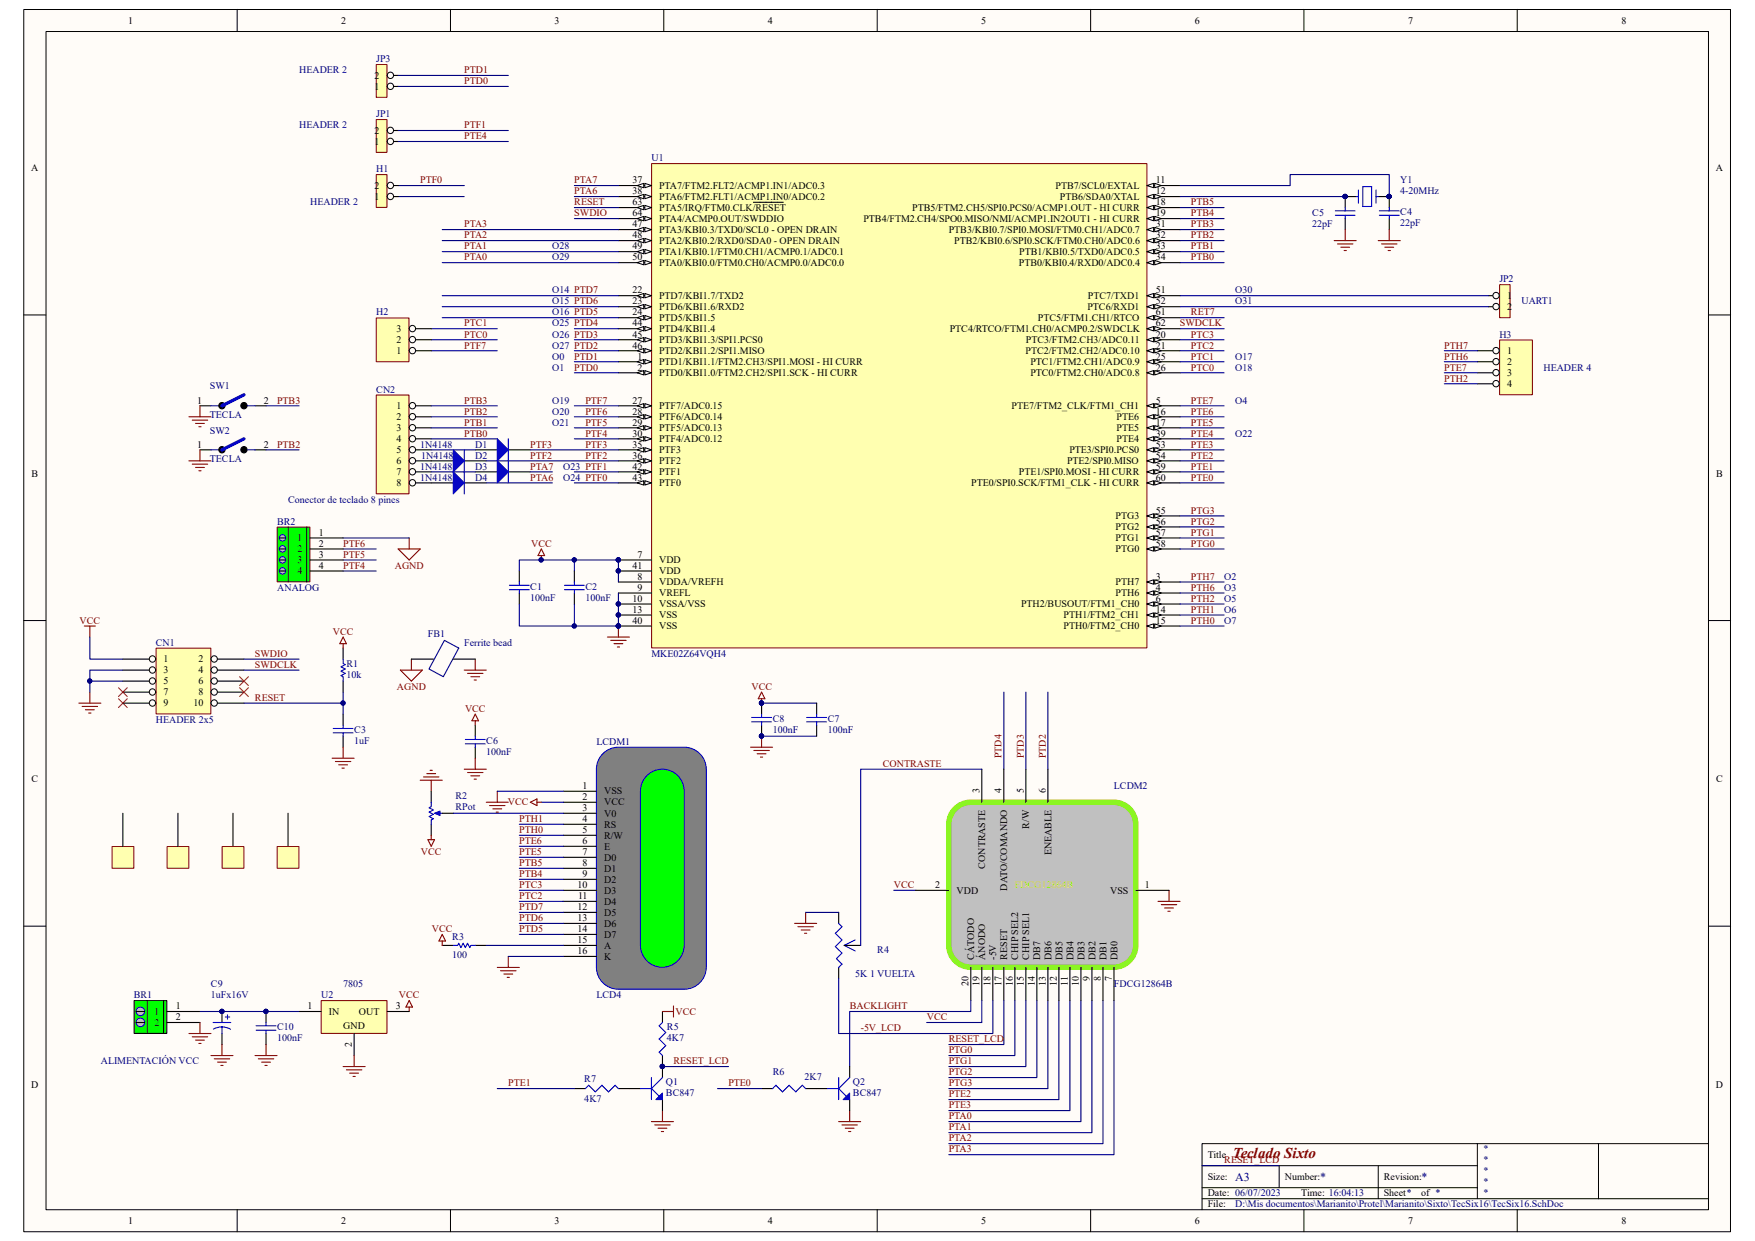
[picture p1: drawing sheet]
<svg xmlns="http://www.w3.org/2000/svg" width="297mm" height="210mm" viewBox="0 0 297 210" stroke-linecap="round" stroke-linejoin="round" font-family="sans-serif">
<defs><g id="words">
<text font-size="2.5" fill="#800000" x="208.7" y="196">Teclado Sixto</text>
<g font-size="2" fill="#000080">
<text x="209" y="199.8">A3</text>
<text x="223.4" y="199.8">*</text>
<text x="240.5" y="199.8">*</text>
</g>
<g font-size="1.7">
<text x="21.7" y="4">1</text>
<text x="57.7" y="4">2</text>
<text x="93.9" y="4">3</text>
<text x="130" y="4">4</text>
<text x="166.1" y="4">5</text>
<text x="202.2" y="4">6</text>
<text x="238.3" y="4">7</text>
<text x="274.4" y="4">8</text>
<text x="63.4" y="15.2">1</text>
<text x="63.4" y="13.3">2</text>
<text x="63.4" y="22.6">2</text>
<text x="5.3" y="29">A</text>
<text x="63.4" y="24.5">1</text>
<text x="290.4" y="29">A</text>
<text x="63.4" y="33.8">1</text>
<text x="63.4" y="32">2</text>
<text x="107.1" y="31">37</text>
<text x="107.1" y="32.9">38</text>
<text x="107.1" y="34.8">63</text>
<text x="111.5" y="32">PTA7/FTM2.FLT2/ACMP1.IN1/ADC0.3</text>
<text x="111.5" y="33.8">PTA6/FTM2.FLT1/ACMP1.IN0/ADC0.2</text>
<text x="111.5" y="35.7">PTA5/IRQ/FTM0.CLK/RESET</text>
<text x="154.4" y="35.7">PTB5/FTM2.CH5/SPI0.PCS0/ACMP1.OUT - HI CURR</text>
<text x="178.6" y="32">PTB7/SCL0/EXTAL</text>
<text x="179.4" y="33.8">PTB6/SDA0/XTAL</text>
<text x="195.6" y="32.9">12</text>
<text x="195.6" y="34.8">18</text>
<text x="195.6" y="31">11</text>
<text x="107.1" y="38.5">47</text>
<text x="107.1" y="40.3">48</text>
<text x="107.1" y="36.6">64</text>
<text x="111.5" y="39.4">PTA3/KBI0.3/TXD0/SCL0 - OPEN DRAIN</text>
<text x="111.5" y="41.3">PTA2/KBI0.2/RXD0/SDA0 - OPEN DRAIN</text>
<text x="111.5" y="37.5">PTA4/ACMP0.OUT/SWDDIO</text>
<text x="146.1" y="37.5">PTB4/FTM2.CH4/SPO0.MISO/NMI/ACMP1.IN2OUT1 - HI CURR</text>
<text x="160.6" y="39.4">PTB3/KBI0.7/SPI0.MOSI/FTM0.CH1/ADC0.7</text>
<text x="161.5" y="41.3">PTB2/KBI0.6/SPI0.SCK/FTM0.CH0/ADC0.6</text>
<text x="195.6" y="36.6">19</text>
<text x="195.6" y="38.5">31</text>
<text x="195.6" y="40.3">32</text>
<text x="107.1" y="42.2">49</text>
<text x="107.1" y="44.1">50</text>
<text x="111.5" y="43.1">PTA1/KBI0.1/FTM0.CH1/ACMP0.1/ADC0.1</text>
<text x="111.5" y="45">PTA0/KBI0.0/FTM0.CH0/ACMP0.0/ADC0.0</text>
<text x="172.4" y="45">PTB0/KBI0.4/RXD0/ADC0.4</text>
<text x="172.5" y="43.1">PTB1/KBI0.5/TXD0/ADC0.5</text>
<text x="195.6" y="42.2">33</text>
<text x="195.6" y="44.1">34</text>
<text x="107.1" y="49.7">22</text>
<text x="107.1" y="51.5">23</text>
<text x="107.1" y="53.4">24</text>
<text x="111.5" y="50.6">PTD7/KBI1.7/TXD2</text>
<text x="111.5" y="52.5">PTD6/KBI1.6/RXD2</text>
<text x="184" y="52.5">PTC6/RXD1</text>
<text x="184.1" y="50.6">PTC7/TXD1</text>
<text x="195.6" y="49.7">51</text>
<text x="195.6" y="51.5">52</text>
<text x="195.6" y="53.4">61</text>
<text x="255.1" y="50.6">1</text>
<text x="255.1" y="52.5">2</text>
<text x="67.1" y="59.9">1</text>
<text x="67.1" y="58.1">2</text>
<text x="67.1" y="56.2">3</text>
<text x="107.1" y="57.1">45</text>
<text x="107.1" y="59">46</text>
<text x="107.1" y="55.2">44</text>
<text x="111.5" y="58.1">PTD3/KBI1.3/SPI1.PCS0</text>
<text x="111.5" y="59.9">PTD2/KBI1.2/SPI1.MISO</text>
<text x="111.5" y="56.2">PTD4/KBI1.4</text>
<text x="111.5" y="54.3">PTD5/KBI1.5</text>
<text x="160.7" y="56.2">PTC4/RTCO/FTM1.CH0/ACMP0.2/SWDCLK</text>
<text x="173.6" y="59.9">PTC2/FTM2.CH2/ADC0.10</text>
<text x="173.6" y="58.1">PTC3/FTM2.CH3/ADC0.11</text>
<text x="175.6" y="54.3">PTC5/FTM1.CH1/RTCO</text>
<text x="195.6" y="57.1">20</text>
<text x="195.6" y="59">21</text>
<text x="195.6" y="55.2">62</text>
<text x="255.1" y="59.9">1</text>
<text x="107.9" y="60.9">1</text>
<text x="107.9" y="62.7">2</text>
<text x="111.5" y="61.8">PTD1/KBI1.1/FTM2.CH3/SPI1.MOSI - HI CURR</text>
<text x="111.5" y="63.7">PTD0/KBI1.0/FTM2.CH2/SPI1.SCK - HI CURR</text>
<text x="174.4" y="61.8">PTC1/FTM2.CH1/ADC0.9</text>
<text x="174.4" y="63.7">PTC0/FTM2.CH0/ADC0.8</text>
<text x="195.6" y="60.9">25</text>
<text x="195.6" y="62.7">26</text>
<text x="255.1" y="61.8">2</text>
<text x="255.1" y="63.7">3</text>
<text x="255.1" y="65.5">4</text>
<text x="33.4" y="68.3">1</text>
<text x="44.7" y="68.3">2</text>
<text x="67.1" y="69.3">1</text>
<text x="67.1" y="71.1">2</text>
<text x="107.1" y="68.3">27</text>
<text x="107.1" y="70.2">28</text>
<text x="111.5" y="69.3">PTF7/ADC0.15</text>
<text x="111.5" y="71.1">PTF6/ADC0.14</text>
<text x="171.2" y="69.3">PTE7/FTM2_CLK/FTM1_CH1</text>
<text x="189" y="71.1">PTE6</text>
<text x="195.6" y="68.3">5</text>
<text x="195.6" y="70.2">16</text>
<text x="33.4" y="75.8">1</text>
<text x="44.7" y="75.8">2</text>
<text x="67.1" y="73">3</text>
<text x="67.1" y="74.8">4</text>
<text x="67.1" y="76.7">5</text>
<text x="107.1" y="72.1">29</text>
<text x="107.1" y="73.9">30</text>
<text x="107.1" y="75.8">35</text>
<text x="107.1" y="77.6">36</text>
<text x="111.5" y="73">PTF5/ADC0.13</text>
<text x="111.5" y="74.8">PTF4/ADC0.12</text>
<text x="111.5" y="76.7">PTF3</text>
<text x="181" y="76.7">PTE3/SPI0.PCS0</text>
<text x="189" y="73">PTE5</text>
<text x="189" y="74.8">PTE4</text>
<text x="195.6" y="72.1">17</text>
<text x="195.6" y="73.9">39</text>
<text x="195.6" y="75.8">53</text>
<text x="195.6" y="77.6">54</text>
<text x="5.3" y="80.6">B</text>
<text x="67.1" y="78.6">6</text>
<text x="67.1" y="80.4">7</text>
<text x="67.1" y="82.3">8</text>
<text x="107.1" y="79.5">42</text>
<text x="107.1" y="81.4">43</text>
<text x="111.5" y="78.6">PTF2</text>
<text x="111.5" y="80.4">PTF1</text>
<text x="111.5" y="82.3">PTF0</text>
<text x="164.4" y="82.3">PTE0/SPI0.SCK/FTM1_CLK - HI CURR</text>
<text x="172.4" y="80.4">PTE1/SPI0.MOSI - HI CURR</text>
<text x="180.6" y="78.6">PTE2/SPI0.MISO</text>
<text x="195.6" y="79.5">59</text>
<text x="195.6" y="81.4">60</text>
<text x="290.4" y="80.6">B</text>
<text x="188.8" y="87.9">PTG3</text>
<text x="188.8" y="89.7">PTG2</text>
<text x="195.6" y="87">55</text>
<text x="195.6" y="88.8">56</text>
<text x="50.3" y="91.6">1</text>
<text x="50.3" y="93.5">2</text>
<text x="50.3" y="95.3">3</text>
<text x="54" y="90.7">1</text>
<text x="54" y="92.5">2</text>
<text x="54" y="94.4">3</text>
<text x="107.9" y="94.4">7</text>
<text x="111.5" y="95.3">VDD</text>
<text x="188.8" y="91.6">PTG1</text>
<text x="188.8" y="93.5">PTG0</text>
<text x="195.6" y="90.7">57</text>
<text x="195.6" y="92.5">58</text>
<text x="50.3" y="97.2">4</text>
<text x="54" y="96.3">4</text>
<text x="107.1" y="101.9">10</text>
<text x="107.1" y="96.3">41</text>
<text x="107.9" y="98.1">8</text>
<text x="107.9" y="100">9</text>
<text x="111.5" y="99.1">VDDA/VREFH</text>
<text x="111.5" y="100.9">VREFL</text>
<text x="111.5" y="97.2">VDD</text>
<text x="188.8" y="99.1">PTH7</text>
<text x="188.8" y="100.9">PTH6</text>
<text x="195.6" y="98.1">3</text>
<text x="195.6" y="100">4</text>
<text x="195.6" y="101.9">6</text>
<text x="107.1" y="103.7">13</text>
<text x="107.1" y="105.6">40</text>
<text x="111.5" y="102.8">VSSA/VSS</text>
<text x="111.5" y="104.6">VSS</text>
<text x="111.5" y="106.5">VSS</text>
<text x="172.8" y="102.8">PTH2/BUSOUT/FTM1_CH0</text>
<text x="180" y="104.6">PTH1/FTM2_CH1</text>
<text x="180" y="106.5">PTH0/FTM2_CH0</text>
<text x="195.6" y="103.7">14</text>
<text x="195.6" y="105.6">15</text>
<text x="27.7" y="112.1">1</text>
<text x="27.7" y="114">3</text>
<text x="33.6" y="112.1">2</text>
<text x="33.6" y="114">4</text>
<text x="27.7" y="115.8">5</text>
<text x="27.7" y="117.7">7</text>
<text x="27.7" y="119.5">9</text>
<text x="32.7" y="119.5">10</text>
<text x="33.6" y="115.8">6</text>
<text x="33.6" y="117.7">8</text>
<text x="5.3" y="132.4">C</text>
<text x="98.6" y="133.5">1</text>
<text x="98.6" y="135.4">2</text>
<text x="98.6" y="137.3">3</text>
<text x="102.2" y="134.5">VSS</text>
<text x="102.2" y="136.3">VCC</text>
<text x="165.8" y="134.3" transform="rotate(-90 165.8 134.3)">3</text>
<text x="169.5" y="134.3" transform="rotate(-90 169.5 134.3)">4</text>
<text x="173.3" y="134.3" transform="rotate(-90 173.3 134.3)">5</text>
<text x="177" y="134.3" transform="rotate(-90 177 134.3)">6</text>
<text x="290.4" y="132.4">C</text>
<text x="98.6" y="139.1">4</text>
<text x="98.6" y="141">5</text>
<text x="98.6" y="142.9">6</text>
<text x="102.2" y="138.2">V0</text>
<text x="102.2" y="140.1">RS</text>
<text x="102.2" y="141.9">R/W</text>
<text x="102.2" y="143.8">E</text>
<text x="174.2" y="140.2" transform="rotate(-90 174.2 140.2)">R/W</text>
<text x="98.6" y="144.7">7</text>
<text x="98.6" y="146.6">8</text>
<text x="98.6" y="148.5">9</text>
<text x="102.2" y="145.7">D0</text>
<text x="102.2" y="147.5">D1</text>
<text x="102.2" y="149.4">D2</text>
<text x="166.7" y="147" transform="rotate(-90 166.7 147)">CONTRASTE</text>
<text x="177.9" y="144.7" transform="rotate(-90 177.9 144.7)">ENEABLE</text>
<text x="97.7" y="150.3">10</text>
<text x="97.7" y="154.1">12</text>
<text x="97.7" y="155.9">13</text>
<text x="97.8" y="152.2">11</text>
<text x="102.2" y="151.3">D3</text>
<text x="102.2" y="153.1">D4</text>
<text x="102.2" y="155">D5</text>
<text x="158.2" y="150.3">2</text>
<text x="161.9" y="151.3">VDD</text>
<text x="170.4" y="150.7" transform="rotate(-90 170.4 150.7)">DATO/COMANDO</text>
<text x="187.9" y="151.3">VSS</text>
<text x="193.8" y="150.3">1</text>
<text x="97.7" y="157.8">14</text>
<text x="97.7" y="159.6">15</text>
<text x="97.7" y="161.5">16</text>
<text x="102.2" y="156.8">D6</text>
<text x="102.2" y="158.7">D7</text>
<text x="102.2" y="160.6">A</text>
<text x="102.2" y="162.4">K</text>
<text x="163.9" y="166.9" transform="rotate(-90 163.9 166.9)">20</text>
<text x="164.8" y="162.4" transform="rotate(-90 164.8 162.4)">CÁTODO</text>
<text x="165.8" y="166.9" transform="rotate(-90 165.8 166.9)">19</text>
<text x="166.7" y="162.4" transform="rotate(-90 166.7 162.4)">ÁNODO</text>
<text x="167.6" y="166.9" transform="rotate(-90 167.6 166.9)">18</text>
<text x="168.6" y="162.4" transform="rotate(-90 168.6 162.4)">-5V</text>
<text x="169.5" y="166.9" transform="rotate(-90 169.5 166.9)">17</text>
<text x="170.4" y="162.4" transform="rotate(-90 170.4 162.4)">RESET</text>
<text x="171.4" y="166.9" transform="rotate(-90 171.4 166.9)">16</text>
<text x="172.3" y="162.4" transform="rotate(-90 172.3 162.4)">CHIP SEL2</text>
<text x="173.3" y="166.9" transform="rotate(-90 173.3 166.9)">15</text>
<text x="174.2" y="162.4" transform="rotate(-90 174.2 162.4)">CHIP SEL1</text>
<text x="175.1" y="166.9" transform="rotate(-90 175.1 166.9)">14</text>
<text x="176.1" y="162.4" transform="rotate(-90 176.1 162.4)">DB7</text>
<text x="177" y="166.9" transform="rotate(-90 177 166.9)">13</text>
<text x="177.9" y="162.4" transform="rotate(-90 177.9 162.4)">DB6</text>
<text x="178.9" y="166.9" transform="rotate(-90 178.9 166.9)">12</text>
<text x="179.8" y="162.4" transform="rotate(-90 179.8 162.4)">DB5</text>
<text x="180.7" y="166.8" transform="rotate(-90 180.7 166.8)">11</text>
<text x="181.6" y="162.4" transform="rotate(-90 181.6 162.4)">DB4</text>
<text x="182.6" y="166.9" transform="rotate(-90 182.6 166.9)">10</text>
<text x="183.5" y="162.4" transform="rotate(-90 183.5 162.4)">DB3</text>
<text x="184.4" y="166.1" transform="rotate(-90 184.4 166.1)">9</text>
<text x="185.4" y="162.4" transform="rotate(-90 185.4 162.4)">DB2</text>
<text x="186.3" y="166.1" transform="rotate(-90 186.3 166.1)">8</text>
<text x="187.2" y="162.4" transform="rotate(-90 187.2 162.4)">DB1</text>
<text x="188.2" y="166.1" transform="rotate(-90 188.2 166.1)">7</text>
<text x="189.1" y="162.4" transform="rotate(-90 189.1 162.4)">DB0</text>
<text x="26.1" y="171.7">1</text>
<text x="26.1" y="173.6">2</text>
<text x="29.8" y="170.8">1</text>
<text x="29.8" y="172.7">2</text>
<text x="52" y="170.8">1</text>
<text x="55.6" y="171.7">IN</text>
<text x="60.7" y="171.7">OUT</text>
<text x="67" y="170.8">3</text>
<text x="58.1" y="174.2">GND</text>
<text x="59.6" y="177.2" transform="rotate(-90 59.6 177.2)">2</text>
<text x="5.3" y="184.1">D</text>
<text x="290.4" y="184.1">D</text>
<text x="204.4" y="196">Title</text>
<text x="204.4" y="199.7">Size:</text>
<text x="204.4" y="202.5">Date: 06/07/2023</text>
<text x="217.4" y="199.7">Number:</text>
<text x="220.2" y="202.5">Time: 16:04:13</text>
<text x="234.2" y="199.7">Revision:</text>
<text x="234.2" y="202.5">Sheet*</text>
<text x="240.5" y="202.5">of *</text>
<text x="21.7" y="207.1">1</text>
<text x="57.7" y="207.1">2</text>
<text x="93.9" y="207.1">3</text>
<text x="130" y="207.1">4</text>
<text x="166.1" y="207.1">5</text>
<text x="202.2" y="207.1">6</text>
<text x="204.4" y="204.3">File:</text>
<text x="238.3" y="207.1">7</text>
<text x="274.4" y="207.1">8</text>
</g>
<g font-size="1.7" fill="#000080">
<text x="63.7" y="10.5">JP3</text>
<text x="50.6" y="12.4">HEADER 2</text>
<text x="50.6" y="21.7">HEADER 2</text>
<text x="63.7" y="19.9">JP1</text>
<text x="63.7" y="29.2">H1</text>
<text x="110.2" y="27.3">U1</text>
<text x="52.5" y="34.8">HEADER 2</text>
<text x="237" y="31">Y1</text>
<text x="237" y="32.9">4-20MHz</text>
<text x="222.1" y="36.6">C5</text>
<text x="222.1" y="38.5">22pF</text>
<text x="237" y="36.4">C4</text>
<text x="237" y="38.3">22pF</text>
<text x="93.5" y="42.2">O28</text>
<text x="93.5" y="44.1">O29</text>
<text x="253.7" y="47.8">JP2</text>
<text x="63.7" y="53.4">H2</text>
<text x="93.5" y="49.7">O14 PTD7</text>
<text x="93.5" y="51.5">O15 PTD6</text>
<text x="93.5" y="53.4">O16 PTD5</text>
<text x="209" y="49.7">O30</text>
<text x="209" y="51.5">O31</text>
<text x="257.5" y="51.5">UART1</text>
<text x="93.5" y="55.2">O25 PTD4</text>
<text x="93.5" y="57.1">O26 PTD3</text>
<text x="93.5" y="59">O27 PTD2</text>
<text x="253.7" y="57.1">H3</text>
<text x="35.5" y="65.9">SW1</text>
<text x="93.5" y="60.9">O0</text>
<text x="93.5" y="62.7">O1</text>
<text x="209" y="60.9">O17</text>
<text x="209" y="62.7">O18</text>
<text x="261.2" y="62.7">HEADER 4</text>
<text x="35.5" y="70.7">TECLA</text>
<text x="63.7" y="66.5">CN2</text>
<text x="93.5" y="68.3">O19</text>
<text x="93.5" y="70.2">O20</text>
<text x="209" y="68.3">O4</text>
<text x="35.5" y="73.4">SW2</text>
<text x="71.1" y="75.8">1N4148</text>
<text x="71.3" y="77.6">1N4148</text>
<text x="80.4" y="77.6">D2</text>
<text x="80.4" y="75.8">D1</text>
<text x="93.5" y="72.1">O21</text>
<text x="209" y="73.9">O22</text>
<text x="35.5" y="78.2">TECLA</text>
<text x="71.1" y="81.4">1N4148</text>
<text x="71.1" y="79.5">1N4148</text>
<text x="80.4" y="81.4">D4</text>
<text x="80.4" y="79.5">D3</text>
<text x="95.3" y="79.5">O23 PTF1</text>
<text x="95.3" y="81.4">O24 PTF0</text>
<text x="46.9" y="88.8">BR2</text>
<text x="48.8" y="85.1">Conector de teclado 8 pines</text>
<text x="46.9" y="100">ANALOG</text>
<text x="89.7" y="99.8">C1</text>
<text x="89.7" y="101.7">100nF</text>
<text x="99.1" y="99.8">C2</text>
<text x="99.1" y="101.7">100nF</text>
<text x="207.2" y="98.1">O2</text>
<text x="207.2" y="100">O3</text>
<text x="207.2" y="101.9">O5</text>
<text x="72.4" y="107.8">FB1</text>
<text x="207.2" y="103.7">O6</text>
<text x="207.2" y="105.6">O7</text>
<text x="26.4" y="109.3">CN1</text>
<text x="58.6" y="112.9">R1</text>
<text x="78.6" y="109.3">Ferrite bead</text>
<text x="110.2" y="111.2">MKE02Z64VQH4</text>
<text x="58.6" y="114.7">10k</text>
<text x="26.4" y="122.3">HEADER 2x5</text>
<text x="59.9" y="124">C3</text>
<text x="59.9" y="125.9">1uF</text>
<text x="82.3" y="125.9">C6</text>
<text x="130.8" y="122.2">C8</text>
<text x="130.8" y="124">100nF</text>
<text x="140.1" y="122.2">C7</text>
<text x="140.1" y="124">100nF</text>
<text x="82.3" y="127.8">100nF</text>
<text x="100.9" y="126.1">LCDM1</text>
<text x="77.1" y="135.2">R2</text>
<text x="77.1" y="137.1">RPot</text>
<text x="188.5" y="133.5">LCDM2</text>
<text x="76.5" y="159.1">R3</text>
<text x="148.5" y="161.3">R4</text>
<text x="35.7" y="167.1">C9</text>
<text x="58.1" y="167.1">7805</text>
<text x="76.5" y="162.1">100</text>
<text x="144.7" y="165.4">5K 1 VUELTA</text>
<text x="188.5" y="167.1">FDCG12864B</text>
<text x="22.6" y="169">BR1</text>
<text x="35.7" y="169">1uFx16V</text>
<text x="54.4" y="169">U2</text>
<text x="100.9" y="169">LCD4</text>
<text x="46.9" y="174.4">C10</text>
<text x="46.9" y="176.2">100nF</text>
<text x="112.9" y="174.4">R5</text>
<text x="112.9" y="176.2">4K7</text>
<text x="17.1" y="180.1">ALIMENTACIÓN VCC</text>
<text x="98.9" y="183.1">R7</text>
<text x="112.7" y="183.7">Q1</text>
<text x="112.7" y="185.5">BC847</text>
<text x="130.8" y="182">R6</text>
<text x="136.1" y="182.8">2K7</text>
<text x="144.4" y="183.7">Q2</text>
<text x="144.4" y="185.5">BC847</text>
<text x="98.9" y="186.5">4K7</text>
<text x="251" y="195">*</text>
<text x="251" y="196.9">*</text>
<text x="251" y="198.8">*</text>
<text x="251" y="200.6">*</text>
<text x="251" y="202.5">*</text>
<text x="209" y="204.3">D:\Mis documentos\Marianito\Protel\Marianito\Sixto\TecSix16\TecSix16.SchDoc</text>
</g>
<g font-size="1.7" fill="#800000">
<text x="78.6" y="14.3">PTD0</text>
<text x="78.6" y="12.4">PTD1</text>
<text x="78.6" y="23.6">PTE4</text>
<text x="78.6" y="21.7">PTF1</text>
<text x="71.1" y="31">PTF0</text>
<text x="97.2" y="34.8">RESET</text>
<text x="97.2" y="31">PTA7</text>
<text x="97.2" y="32.9">PTA6</text>
<text x="201.5" y="34.8">PTB5</text>
<text x="78.6" y="40.3">PTA2</text>
<text x="78.6" y="38.5">PTA3</text>
<text x="97.2" y="36.6">SWDIO</text>
<text x="201.5" y="36.6">PTB4</text>
<text x="201.5" y="38.5">PTB3</text>
<text x="201.5" y="40.3">PTB2</text>
<text x="78.6" y="44.1">PTA0</text>
<text x="78.6" y="42.2">PTA1</text>
<text x="201.5" y="42.2">PTB1</text>
<text x="201.5" y="44.1">PTB0</text>
<text x="201.5" y="53.4">RET7</text>
<text x="78.6" y="55.2">PTC1</text>
<text x="78.6" y="57.1">PTC0</text>
<text x="78.6" y="59">PTF7</text>
<text x="199.7" y="55.2">SWDCLK</text>
<text x="201.5" y="57.1">PTC3</text>
<text x="201.5" y="59">PTC2</text>
<text x="244.4" y="59">PTH7</text>
<text x="97.2" y="60.9">PTD1</text>
<text x="97.2" y="62.7">PTD0</text>
<text x="201.5" y="60.9">PTC1</text>
<text x="201.5" y="62.7">PTC0</text>
<text x="244.4" y="60.9">PTH6</text>
<text x="244.4" y="62.7">PTE7</text>
<text x="244.4" y="64.6">PTH2</text>
<text x="46.9" y="68.3">PTB3</text>
<text x="78.6" y="68.3">PTB3</text>
<text x="78.6" y="70.2">PTB2</text>
<text x="99.1" y="68.3">PTF7</text>
<text x="99.1" y="70.2">PTF6</text>
<text x="201.5" y="70.2">PTE6</text>
<text x="201.5" y="68.3">PTE7</text>
<text x="46.9" y="75.8">PTB2</text>
<text x="78.6" y="72.1">PTB1</text>
<text x="78.6" y="73.9">PTB0</text>
<text x="89.7" y="75.8">PTF3</text>
<text x="89.7" y="77.6">PTF2</text>
<text x="99.1" y="75.8">PTF3</text>
<text x="99.1" y="77.6">PTF2</text>
<text x="99.1" y="72.1">PTF5</text>
<text x="99.1" y="73.9">PTF4</text>
<text x="201.5" y="72.1">PTE5</text>
<text x="201.5" y="73.9">PTE4</text>
<text x="201.5" y="77.6">PTE2</text>
<text x="201.5" y="75.8">PTE3</text>
<text x="89.7" y="79.5">PTA7</text>
<text x="89.7" y="81.4">PTA6</text>
<text x="201.5" y="81.4">PTE0</text>
<text x="201.5" y="79.5">PTE1</text>
<text x="201.5" y="88.8">PTG2</text>
<text x="201.5" y="87">PTG3</text>
<text x="58.1" y="92.5">PTF6</text>
<text x="58.1" y="94.4">PTF5</text>
<text x="89.9" y="92.5">VCC</text>
<text x="201.5" y="92.5">PTG0</text>
<text x="201.5" y="90.7">PTG1</text>
<text x="58.1" y="96.3">PTF4</text>
<text x="66.8" y="96.3">AGND</text>
<text x="201.5" y="98.1">PTH7</text>
<text x="201.5" y="100">PTH6</text>
<text x="201.5" y="101.9">PTH2</text>
<text x="13.5" y="105.6">VCC</text>
<text x="56.3" y="107.4">VCC</text>
<text x="201.5" y="103.7">PTH1</text>
<text x="201.5" y="105.6">PTH0</text>
<text x="43.1" y="111.2">SWDIO</text>
<text x="43.1" y="113">SWDCLK</text>
<text x="43.1" y="118.6">RESET</text>
<text x="67.2" y="116.8">AGND</text>
<text x="127.2" y="116.8">VCC</text>
<text x="78.7" y="120.5">VCC</text>
<text x="149.4" y="129.8">CONTRASTE</text>
<text x="169.5" y="128.3" transform="rotate(-90 169.5 128.3)">PTD4</text>
<text x="173.3" y="128.3" transform="rotate(-90 173.3 128.3)">PTD3</text>
<text x="177" y="128.3" transform="rotate(-90 177 128.3)">PTD2</text>
<text x="85.9" y="136.3">VCC</text>
<text x="87.9" y="142.9">PTE6</text>
<text x="87.9" y="141">PTH0</text>
<text x="87.9" y="139.1">PTH1</text>
<text x="71.2" y="144.7">VCC</text>
<text x="87.9" y="144.7">PTE5</text>
<text x="87.9" y="146.6">PTB5</text>
<text x="87.9" y="148.5">PTB4</text>
<text x="87.9" y="150.3">PTC3</text>
<text x="87.9" y="152.2">PTC2</text>
<text x="87.9" y="154.1">PTD7</text>
<text x="87.9" y="155.9">PTD6</text>
<text x="151.3" y="150.3">VCC</text>
<text x="73.1" y="157.8">VCC</text>
<text x="87.9" y="157.8">PTD5</text>
<text x="67.5" y="169">VCC</text>
<text x="114.3" y="171.7">VCC</text>
<text x="143.8" y="170.8">BACKLIGHT</text>
<text x="156.8" y="172.7">VCC</text>
<text x="145.7" y="174.5">-5V_LCD</text>
<text x="160.6" y="178.3">PTG0</text>
<text x="160.6" y="176.4">RESET_LCD</text>
<text x="86" y="183.9">PTE1</text>
<text x="114" y="180.1">RESET_LCD</text>
<text x="123.3" y="183.9">PTE0</text>
<text x="160.6" y="185.7">PTE2</text>
<text x="160.6" y="180.1">PTG1</text>
<text x="160.6" y="182">PTG2</text>
<text x="160.6" y="183.9">PTG3</text>
<text x="160.6" y="187.6">PTE3</text>
<text x="160.6" y="189.4">PTA0</text>
<text x="160.6" y="191.3">PTA1</text>
<text x="160.6" y="193.2">PTA2</text>
<text x="160.6" y="195">PTA3</text>
<text x="207.2" y="196.9">RESET_LCD</text>
</g>
<text font-size="1.7" fill="#fdf101" x="171.7" y="150.3">FDCG12864B</text>
</g></defs>
<path d="M4.1 1.7h288.8v206.7h-288.8z" fill="#fffcf8"/>
<path d="M4 1.6h288.9v206.8h-288.9z" fill="none" stroke="#000" stroke-width=".17"/>
<path d="M7.8 5.4h281.3v199.3h-281.3z" fill="#fffcf8"/>
<g fill="none" stroke="#000" stroke-width=".17">
<path d="M7.8 5.3h281.3v199.4h-281.3zM40.1 1.6v3.7M76.2 1.6v3.7M112.3 1.6v3.7M148.5 1.6v3.7M184.6 1.6v3.7M220.7 1.6v3.7M256.8 1.6v3.7M4 53.3h3.7M289.2 53.3h3.7M4 105h3.7M289.2 105h3.7"/>
<path d="M4 156.7h3.7M289.2 156.7h3.7M203.4 197.3h46.6M216.5 197.3v3.7M233.3 197.3v5.6M250 193.5v9.4M270.5 193.5h-67.1v11.2M289.2 193.5h-18.7v9.4M40.1 204.7v3.7M76.2 204.7v3.7M112.3 204.7v3.7M148.5 204.7v3.7"/>
<path d="M184.6 204.7v3.7M203.4 202.9h85.8M203.4 201h46.6M220.7 204.7v3.7M256.8 204.7v3.7"/>
</g>
<path d="M110.3 27.7h83.8v81.9h-83.8z" fill="#ffffb0"/>
<path d="M110.3 27.7h83.8v81.9h-83.8z" fill="none" stroke="#800000" stroke-width=".17"/>
<path d="M104.7 61.2h5.5" fill="none" stroke="#000" stroke-width=".19"/>
<path d="M109.1 60.8l1.1 .4-1.1 .4z" fill="#fffcf8"/>
<path d="M109.1 60.8l1.1 .4-1.1 .4z" fill="none" stroke="#000" stroke-width=".17"/>
<path d="M107.8 61.2l1.1-.4v.8z" fill="#fffcf8"/>
<path d="M107.8 61.2l1.1-.4v.8z" fill="none" stroke="#000" stroke-width=".17"/>
<path d="M104.7 63.1h5.5" fill="none" stroke="#000" stroke-width=".19"/>
<path d="M109.1 62.7l1.1 .4-1.1 .4z" fill="#fffcf8"/>
<path d="M109.1 62.7l1.1 .4-1.1 .4z" fill="none" stroke="#000" stroke-width=".17"/>
<path d="M107.8 63.1l1.1-.4v.8z" fill="#fffcf8"/>
<path d="M107.8 63.1l1.1-.4v.8z" fill="none" stroke="#000" stroke-width=".17"/>
<path d="M194.1 98.5h5.6" fill="none" stroke="#000" stroke-width=".19"/>
<path d="M194.1 98.5l1.1-.4v.8z" fill="#fffcf8"/>
<path d="M194.1 98.5l1.1-.4v.8z" fill="none" stroke="#000" stroke-width=".17"/>
<path d="M195.4 98.1l1.1 .4-1.1 .4z" fill="#fffcf8"/>
<path d="M195.4 98.1l1.1 .4-1.1 .4z" fill="none" stroke="#000" stroke-width=".17"/>
<path d="M194.1 100.4h5.6" fill="none" stroke="#000" stroke-width=".19"/>
<path d="M194.1 100.4l1.1-.4v.7z" fill="#fffcf8"/>
<path d="M194.1 100.4l1.1-.4v.7z" fill="none" stroke="#000" stroke-width=".17"/>
<path d="M195.4 100l1.1 .4-1.1 .3z" fill="#fffcf8"/>
<path d="M195.4 100l1.1 .4-1.1 .3z" fill="none" stroke="#000" stroke-width=".17"/>
<path d="M194.1 102.2h5.6" fill="none" stroke="#000" stroke-width=".19"/>
<path d="M194.1 102.2l1.1-.4v.8z" fill="#fffcf8"/>
<path d="M194.1 102.2l1.1-.4v.8z" fill="none" stroke="#000" stroke-width=".17"/>
<path d="M195.4 101.8l1.1 .4-1.1 .4z" fill="#fffcf8"/>
<path d="M195.4 101.8l1.1 .4-1.1 .4z" fill="none" stroke="#000" stroke-width=".17"/>
<path d="M194.1 68.7h5.6" fill="none" stroke="#000" stroke-width=".19"/>
<path d="M194.1 68.7l1.1-.4v.7z" fill="#fffcf8"/>
<path d="M194.1 68.7l1.1-.4v.7z" fill="none" stroke="#000" stroke-width=".17"/>
<path d="M195.4 68.3l1.1 .4-1.1 .3z" fill="#fffcf8"/>
<path d="M195.4 68.3l1.1 .4-1.1 .3z" fill="none" stroke="#000" stroke-width=".17"/>
<path d="M194.1 33.3h5.6M104.7 94.8h5.5M104.7 98.5h5.5M104.7 100.4h5.5M104.7 102.2h5.5" fill="none" stroke="#000" stroke-width=".19"/>
<g fill="#000080" stroke="#000080" stroke-width=".17">
<circle cx="104.6" cy="94.7" r=".35"/>
<circle cx="104.6" cy="102.2" r=".35"/>
</g>
<path d="M194.1 33.3l1.1-.4v.7z" fill="#fffcf8"/>
<path d="M194.1 33.3l1.1-.4v.7z" fill="none" stroke="#000" stroke-width=".17"/>
<path d="M195.4 32.9l1.1 .4-1.1 .3z" fill="#fffcf8"/>
<path d="M195.4 32.9l1.1 .4-1.1 .3z" fill="none" stroke="#000" stroke-width=".17"/>
<path d="M104.7 104.1h5.5M194.1 104.1h5.6" fill="none" stroke="#000" stroke-width=".19"/>
<circle cx="104.6" cy="104.1" r=".35" fill="#000080" stroke="#000080" stroke-width=".17"/>
<path d="M194.1 104.1l1.1-.4v.8z" fill="#fffcf8"/>
<path d="M194.1 104.1l1.1-.4v.8z" fill="none" stroke="#000" stroke-width=".17"/>
<path d="M195.4 103.7l1.1 .4-1.1 .4z" fill="#fffcf8"/>
<path d="M195.4 103.7l1.1 .4-1.1 .4z" fill="none" stroke="#000" stroke-width=".17"/>
<path d="M194.1 105.9h5.6" fill="none" stroke="#000" stroke-width=".19"/>
<path d="M194.1 105.9l1.1-.3v.7z" fill="#fffcf8"/>
<path d="M194.1 105.9l1.1-.3v.7z" fill="none" stroke="#000" stroke-width=".17"/>
<path d="M195.4 105.6l1.1 .3-1.1 .4z" fill="#fffcf8"/>
<path d="M195.4 105.6l1.1 .3-1.1 .4z" fill="none" stroke="#000" stroke-width=".17"/>
<path d="M194.1 70.5h5.6" fill="none" stroke="#000" stroke-width=".19"/>
<path d="M194.1 70.5l1.1-.3v.7z" fill="#fffcf8"/>
<path d="M194.1 70.5l1.1-.3v.7z" fill="none" stroke="#000" stroke-width=".17"/>
<path d="M195.4 70.2l1.1 .3-1.1 .4z" fill="#fffcf8"/>
<path d="M195.4 70.2l1.1 .3-1.1 .4z" fill="none" stroke="#000" stroke-width=".17"/>
<path d="M194.1 72.4h5.6" fill="none" stroke="#000" stroke-width=".19"/>
<path d="M194.1 72.4l1.1-.4v.8z" fill="#fffcf8"/>
<path d="M194.1 72.4l1.1-.4v.8z" fill="none" stroke="#000" stroke-width=".17"/>
<path d="M195.4 72l1.1 .4-1.1 .4z" fill="#fffcf8"/>
<path d="M195.4 72l1.1 .4-1.1 .4z" fill="none" stroke="#000" stroke-width=".17"/>
<path d="M194.1 57.5h5.6" fill="none" stroke="#000" stroke-width=".19"/>
<path d="M194.1 57.5l1.1-.4v.8z" fill="#fffcf8"/>
<path d="M194.1 57.5l1.1-.4v.8z" fill="none" stroke="#000" stroke-width=".17"/>
<path d="M195.4 57.1l1.1 .4-1.1 .4z" fill="#fffcf8"/>
<path d="M195.4 57.1l1.1 .4-1.1 .4z" fill="none" stroke="#000" stroke-width=".17"/>
<path d="M194.1 59.4h5.6" fill="none" stroke="#000" stroke-width=".19"/>
<path d="M194.1 59.4l1.1-.4v.7z" fill="#fffcf8"/>
<path d="M194.1 59.4l1.1-.4v.7z" fill="none" stroke="#000" stroke-width=".17"/>
<path d="M195.4 59l1.1 .4-1.1 .3z" fill="#fffcf8"/>
<path d="M195.4 59l1.1 .4-1.1 .3z" fill="none" stroke="#000" stroke-width=".17"/>
<path d="M194.1 61.2h5.6" fill="none" stroke="#000" stroke-width=".19"/>
<path d="M194.1 61.2l1.1-.4v.8z" fill="#fffcf8"/>
<path d="M194.1 61.2l1.1-.4v.8z" fill="none" stroke="#000" stroke-width=".17"/>
<path d="M195.4 60.8l1.1 .4-1.1 .4z" fill="#fffcf8"/>
<path d="M195.4 60.8l1.1 .4-1.1 .4z" fill="none" stroke="#000" stroke-width=".17"/>
<path d="M194.1 63.1h5.6" fill="none" stroke="#000" stroke-width=".19"/>
<path d="M194.1 63.1l1.1-.4v.8z" fill="#fffcf8"/>
<path d="M194.1 63.1l1.1-.4v.8z" fill="none" stroke="#000" stroke-width=".17"/>
<path d="M195.4 62.7l1.1 .4-1.1 .4z" fill="#fffcf8"/>
<path d="M195.4 62.7l1.1 .4-1.1 .4z" fill="none" stroke="#000" stroke-width=".17"/>
<path d="M194.1 35.1h5.6" fill="none" stroke="#000" stroke-width=".19"/>
<path d="M194.1 35.1l1.1-.3v.7z" fill="#fffcf8"/>
<path d="M194.1 35.1l1.1-.3v.7z" fill="none" stroke="#000" stroke-width=".17"/>
<path d="M195.4 34.8l1.1 .3-1.1 .4z" fill="#fffcf8"/>
<path d="M195.4 34.8l1.1 .3-1.1 .4z" fill="none" stroke="#000" stroke-width=".17"/>
<path d="M194.1 37h5.6" fill="none" stroke="#000" stroke-width=".19"/>
<path d="M194.1 37l1.1-.4v.8z" fill="#fffcf8"/>
<path d="M194.1 37l1.1-.4v.8z" fill="none" stroke="#000" stroke-width=".17"/>
<path d="M195.4 36.6l1.1 .4-1.1 .4z" fill="#fffcf8"/>
<path d="M195.4 36.6l1.1 .4-1.1 .4z" fill="none" stroke="#000" stroke-width=".17"/>
<path d="M104.7 68.7h5.5" fill="none" stroke="#000" stroke-width=".19"/>
<path d="M109.1 68.3l1.1 .4-1.1 .3z" fill="#fffcf8"/>
<path d="M109.1 68.3l1.1 .4-1.1 .3z" fill="none" stroke="#000" stroke-width=".17"/>
<path d="M107.8 68.7l1.1-.4v.7z" fill="#fffcf8"/>
<path d="M107.8 68.7l1.1-.4v.7z" fill="none" stroke="#000" stroke-width=".17"/>
<path d="M104.7 70.5h5.5" fill="none" stroke="#000" stroke-width=".19"/>
<path d="M109.1 70.2l1.1 .3-1.1 .4z" fill="#fffcf8"/>
<path d="M109.1 70.2l1.1 .3-1.1 .4z" fill="none" stroke="#000" stroke-width=".17"/>
<path d="M107.8 70.5l1.1-.3v.7z" fill="#fffcf8"/>
<path d="M107.8 70.5l1.1-.3v.7z" fill="none" stroke="#000" stroke-width=".17"/>
<path d="M104.7 72.4h5.5" fill="none" stroke="#000" stroke-width=".19"/>
<path d="M109.1 72l1.1 .4-1.1 .4z" fill="#fffcf8"/>
<path d="M109.1 72l1.1 .4-1.1 .4z" fill="none" stroke="#000" stroke-width=".17"/>
<path d="M107.8 72.4l1.1-.4v.8z" fill="#fffcf8"/>
<path d="M107.8 72.4l1.1-.4v.8z" fill="none" stroke="#000" stroke-width=".17"/>
<path d="M104.7 74.3h5.5" fill="none" stroke="#000" stroke-width=".19"/>
<path d="M109.1 73.9l1.1 .4-1.1 .3z" fill="#fffcf8"/>
<path d="M109.1 73.9l1.1 .4-1.1 .3z" fill="none" stroke="#000" stroke-width=".17"/>
<path d="M107.8 74.3l1.1-.4v.7z" fill="#fffcf8"/>
<path d="M107.8 74.3l1.1-.4v.7z" fill="none" stroke="#000" stroke-width=".17"/>
<path d="M194.1 38.9h5.6" fill="none" stroke="#000" stroke-width=".19"/>
<path d="M194.1 38.9l1.1-.4v.7z" fill="#fffcf8"/>
<path d="M194.1 38.9l1.1-.4v.7z" fill="none" stroke="#000" stroke-width=".17"/>
<path d="M195.4 38.5l1.1 .4-1.1 .3z" fill="#fffcf8"/>
<path d="M195.4 38.5l1.1 .4-1.1 .3z" fill="none" stroke="#000" stroke-width=".17"/>
<path d="M194.1 40.7h5.6" fill="none" stroke="#000" stroke-width=".19"/>
<path d="M194.1 40.7l1.1-.4v.8z" fill="#fffcf8"/>
<path d="M194.1 40.7l1.1-.4v.8z" fill="none" stroke="#000" stroke-width=".17"/>
<path d="M195.4 40.3l1.1 .4-1.1 .4z" fill="#fffcf8"/>
<path d="M195.4 40.3l1.1 .4-1.1 .4z" fill="none" stroke="#000" stroke-width=".17"/>
<path d="M194.1 42.6h5.6" fill="none" stroke="#000" stroke-width=".19"/>
<path d="M194.1 42.6l1.1-.4v.8z" fill="#fffcf8"/>
<path d="M194.1 42.6l1.1-.4v.8z" fill="none" stroke="#000" stroke-width=".17"/>
<path d="M195.4 42.2l1.1 .4-1.1 .4z" fill="#fffcf8"/>
<path d="M195.4 42.2l1.1 .4-1.1 .4z" fill="none" stroke="#000" stroke-width=".17"/>
<path d="M194.1 44.4h5.6" fill="none" stroke="#000" stroke-width=".19"/>
<path d="M194.1 44.4l1.1-.3v.7z" fill="#fffcf8"/>
<path d="M194.1 44.4l1.1-.3v.7z" fill="none" stroke="#000" stroke-width=".17"/>
<path d="M195.4 44.1l1.1 .3-1.1 .4z" fill="#fffcf8"/>
<path d="M195.4 44.1l1.1 .3-1.1 .4z" fill="none" stroke="#000" stroke-width=".17"/>
<path d="M104.7 76.1h5.5" fill="none" stroke="#000" stroke-width=".19"/>
<path d="M109.1 75.8l1.1 .3-1.1 .4z" fill="#fffcf8"/>
<path d="M109.1 75.8l1.1 .3-1.1 .4z" fill="none" stroke="#000" stroke-width=".17"/>
<path d="M107.8 76.1l1.1-.3v.7z" fill="#fffcf8"/>
<path d="M107.8 76.1l1.1-.3v.7z" fill="none" stroke="#000" stroke-width=".17"/>
<path d="M104.7 78h5.5" fill="none" stroke="#000" stroke-width=".19"/>
<path d="M109.1 77.6l1.1 .4-1.1 .4z" fill="#fffcf8"/>
<path d="M109.1 77.6l1.1 .4-1.1 .4z" fill="none" stroke="#000" stroke-width=".17"/>
<path d="M107.8 78l1.1-.4v.8z" fill="#fffcf8"/>
<path d="M107.8 78l1.1-.4v.8z" fill="none" stroke="#000" stroke-width=".17"/>
<path d="M104.7 31.4h5.5" fill="none" stroke="#000" stroke-width=".19"/>
<path d="M109.1 31l1.1 .4-1.1 .4z" fill="#fffcf8"/>
<path d="M109.1 31l1.1 .4-1.1 .4z" fill="none" stroke="#000" stroke-width=".17"/>
<path d="M107.8 31.4l1.1-.4v.8z" fill="#fffcf8"/>
<path d="M107.8 31.4l1.1-.4v.8z" fill="none" stroke="#000" stroke-width=".17"/>
<path d="M104.7 33.3h5.5" fill="none" stroke="#000" stroke-width=".19"/>
<path d="M109.1 32.9l1.1 .4-1.1 .3z" fill="#fffcf8"/>
<path d="M109.1 32.9l1.1 .4-1.1 .3z" fill="none" stroke="#000" stroke-width=".17"/>
<path d="M107.8 33.3l1.1-.4v.7z" fill="#fffcf8"/>
<path d="M107.8 33.3l1.1-.4v.7z" fill="none" stroke="#000" stroke-width=".17"/>
<path d="M194.1 74.3h5.6M104.7 96.6h5.5M104.7 105.9h5.5" fill="none" stroke="#000" stroke-width=".19"/>
<g fill="#000080" stroke="#000080" stroke-width=".17">
<circle cx="104.6" cy="105.9" r=".35"/>
<circle cx="104.6" cy="96.6" r=".35"/>
</g>
<path d="M194.1 74.3l1.1-.4v.7z" fill="#fffcf8"/>
<path d="M194.1 74.3l1.1-.4v.7z" fill="none" stroke="#000" stroke-width=".17"/>
<path d="M195.4 73.9l1.1 .4-1.1 .3z" fill="#fffcf8"/>
<path d="M195.4 73.9l1.1 .4-1.1 .3z" fill="none" stroke="#000" stroke-width=".17"/>
<path d="M104.7 79.9h5.5" fill="none" stroke="#000" stroke-width=".19"/>
<path d="M109.1 79.5l1.1 .4-1.1 .3z" fill="#fffcf8"/>
<path d="M109.1 79.5l1.1 .4-1.1 .3z" fill="none" stroke="#000" stroke-width=".17"/>
<path d="M107.8 79.9l1.1-.4v.7z" fill="#fffcf8"/>
<path d="M107.8 79.9l1.1-.4v.7z" fill="none" stroke="#000" stroke-width=".17"/>
<path d="M104.7 81.7h5.5" fill="none" stroke="#000" stroke-width=".19"/>
<path d="M109.1 81.3l1.1 .4-1.1 .4z" fill="#fffcf8"/>
<path d="M109.1 81.3l1.1 .4-1.1 .4z" fill="none" stroke="#000" stroke-width=".17"/>
<path d="M107.8 81.7l1.1-.4v.8z" fill="#fffcf8"/>
<path d="M107.8 81.7l1.1-.4v.8z" fill="none" stroke="#000" stroke-width=".17"/>
<path d="M194.1 79.9h5.6" fill="none" stroke="#000" stroke-width=".19"/>
<path d="M194.1 79.9l1.1-.4v.7z" fill="#fffcf8"/>
<path d="M194.1 79.9l1.1-.4v.7z" fill="none" stroke="#000" stroke-width=".17"/>
<path d="M195.4 79.5l1.1 .4-1.1 .3z" fill="#fffcf8"/>
<path d="M195.4 79.5l1.1 .4-1.1 .3z" fill="none" stroke="#000" stroke-width=".17"/>
<path d="M194.1 81.7h5.6" fill="none" stroke="#000" stroke-width=".19"/>
<path d="M194.1 81.7l1.1-.4v.8z" fill="#fffcf8"/>
<path d="M194.1 81.7l1.1-.4v.8z" fill="none" stroke="#000" stroke-width=".17"/>
<path d="M195.4 81.3l1.1 .4-1.1 .4z" fill="#fffcf8"/>
<path d="M195.4 81.3l1.1 .4-1.1 .4z" fill="none" stroke="#000" stroke-width=".17"/>
<path d="M104.7 57.5h5.5" fill="none" stroke="#000" stroke-width=".19"/>
<path d="M109.1 57.1l1.1 .4-1.1 .4z" fill="#fffcf8"/>
<path d="M109.1 57.1l1.1 .4-1.1 .4z" fill="none" stroke="#000" stroke-width=".17"/>
<path d="M107.8 57.5l1.1-.4v.8z" fill="#fffcf8"/>
<path d="M107.8 57.5l1.1-.4v.8z" fill="none" stroke="#000" stroke-width=".17"/>
<path d="M104.7 59.4h5.5" fill="none" stroke="#000" stroke-width=".19"/>
<path d="M109.1 59l1.1 .4-1.1 .3z" fill="#fffcf8"/>
<path d="M109.1 59l1.1 .4-1.1 .3z" fill="none" stroke="#000" stroke-width=".17"/>
<path d="M107.8 59.4l1.1-.4v.7z" fill="#fffcf8"/>
<path d="M107.8 59.4l1.1-.4v.7z" fill="none" stroke="#000" stroke-width=".17"/>
<path d="M104.7 55.6h5.5" fill="none" stroke="#000" stroke-width=".19"/>
<path d="M109.1 55.3l1.1 .3-1.1 .4z" fill="#fffcf8"/>
<path d="M109.1 55.3l1.1 .3-1.1 .4z" fill="none" stroke="#000" stroke-width=".17"/>
<path d="M107.8 55.6l1.1-.3v.7z" fill="#fffcf8"/>
<path d="M107.8 55.6l1.1-.3v.7z" fill="none" stroke="#000" stroke-width=".17"/>
<path d="M194.1 50h5.6" fill="none" stroke="#000" stroke-width=".19"/>
<path d="M194.1 50l1.1-.3v.7z" fill="#fffcf8"/>
<path d="M194.1 50l1.1-.3v.7z" fill="none" stroke="#000" stroke-width=".17"/>
<path d="M195.4 49.7l1.1 .3-1.1 .4z" fill="#fffcf8"/>
<path d="M195.4 49.7l1.1 .3-1.1 .4z" fill="none" stroke="#000" stroke-width=".17"/>
<path d="M194.1 51.9h5.6" fill="none" stroke="#000" stroke-width=".19"/>
<path d="M194.1 51.9l1.1-.4v.8z" fill="#fffcf8"/>
<path d="M194.1 51.9l1.1-.4v.8z" fill="none" stroke="#000" stroke-width=".17"/>
<path d="M195.4 51.5l1.1 .4-1.1 .4z" fill="#fffcf8"/>
<path d="M195.4 51.5l1.1 .4-1.1 .4z" fill="none" stroke="#000" stroke-width=".17"/>
<path d="M104.7 38.9h5.5" fill="none" stroke="#000" stroke-width=".19"/>
<path d="M109.1 38.5l1.1 .4-1.1 .3z" fill="#fffcf8"/>
<path d="M109.1 38.5l1.1 .4-1.1 .3z" fill="none" stroke="#000" stroke-width=".17"/>
<path d="M107.8 38.9l1.1-.4v.7z" fill="#fffcf8"/>
<path d="M107.8 38.9l1.1-.4v.7z" fill="none" stroke="#000" stroke-width=".17"/>
<path d="M104.7 40.7h5.5" fill="none" stroke="#000" stroke-width=".19"/>
<path d="M109.1 40.3l1.1 .4-1.1 .4z" fill="#fffcf8"/>
<path d="M109.1 40.3l1.1 .4-1.1 .4z" fill="none" stroke="#000" stroke-width=".17"/>
<path d="M107.8 40.7l1.1-.4v.8z" fill="#fffcf8"/>
<path d="M107.8 40.7l1.1-.4v.8z" fill="none" stroke="#000" stroke-width=".17"/>
<path d="M104.7 42.6h5.5" fill="none" stroke="#000" stroke-width=".19"/>
<path d="M109.1 42.2l1.1 .4-1.1 .4z" fill="#fffcf8"/>
<path d="M109.1 42.2l1.1 .4-1.1 .4z" fill="none" stroke="#000" stroke-width=".17"/>
<path d="M107.8 42.6l1.1-.4v.8z" fill="#fffcf8"/>
<path d="M107.8 42.6l1.1-.4v.8z" fill="none" stroke="#000" stroke-width=".17"/>
<path d="M104.7 44.4h5.5" fill="none" stroke="#000" stroke-width=".19"/>
<path d="M109.1 44.1l1.1 .3-1.1 .4z" fill="#fffcf8"/>
<path d="M109.1 44.1l1.1 .3-1.1 .4z" fill="none" stroke="#000" stroke-width=".17"/>
<path d="M107.8 44.4l1.1-.3v.7z" fill="#fffcf8"/>
<path d="M107.8 44.4l1.1-.3v.7z" fill="none" stroke="#000" stroke-width=".17"/>
<path d="M194.1 76.1h5.6" fill="none" stroke="#000" stroke-width=".19"/>
<path d="M194.1 76.1l1.1-.3v.7z" fill="#fffcf8"/>
<path d="M194.1 76.1l1.1-.3v.7z" fill="none" stroke="#000" stroke-width=".17"/>
<path d="M195.4 75.8l1.1 .3-1.1 .4z" fill="#fffcf8"/>
<path d="M195.4 75.8l1.1 .3-1.1 .4z" fill="none" stroke="#000" stroke-width=".17"/>
<path d="M194.1 78h5.6" fill="none" stroke="#000" stroke-width=".19"/>
<path d="M194.1 78l1.1-.4v.8z" fill="#fffcf8"/>
<path d="M194.1 78l1.1-.4v.8z" fill="none" stroke="#000" stroke-width=".17"/>
<path d="M195.4 77.6l1.1 .4-1.1 .4z" fill="#fffcf8"/>
<path d="M195.4 77.6l1.1 .4-1.1 .4z" fill="none" stroke="#000" stroke-width=".17"/>
<path d="M194.1 87.3h5.6" fill="none" stroke="#000" stroke-width=".19"/>
<path d="M194.1 87.3l1.1-.4v.8z" fill="#fffcf8"/>
<path d="M194.1 87.3l1.1-.4v.8z" fill="none" stroke="#000" stroke-width=".17"/>
<path d="M195.4 86.9l1.1 .4-1.1 .4z" fill="#fffcf8"/>
<path d="M195.4 86.9l1.1 .4-1.1 .4z" fill="none" stroke="#000" stroke-width=".17"/>
<path d="M194.1 89.2h5.6" fill="none" stroke="#000" stroke-width=".19"/>
<path d="M194.1 89.2l1.1-.4v.7z" fill="#fffcf8"/>
<path d="M194.1 89.2l1.1-.4v.7z" fill="none" stroke="#000" stroke-width=".17"/>
<path d="M195.4 88.8l1.1 .4-1.1 .3z" fill="#fffcf8"/>
<path d="M195.4 88.8l1.1 .4-1.1 .3z" fill="none" stroke="#000" stroke-width=".17"/>
<path d="M194.1 91h5.6" fill="none" stroke="#000" stroke-width=".19"/>
<path d="M194.1 91l1.1-.3v.7z" fill="#fffcf8"/>
<path d="M194.1 91l1.1-.3v.7z" fill="none" stroke="#000" stroke-width=".17"/>
<path d="M195.4 90.7l1.1 .3-1.1 .4z" fill="#fffcf8"/>
<path d="M195.4 90.7l1.1 .3-1.1 .4z" fill="none" stroke="#000" stroke-width=".17"/>
<path d="M194.1 92.9h5.6" fill="none" stroke="#000" stroke-width=".19"/>
<path d="M194.1 92.9l1.1-.4v.8z" fill="#fffcf8"/>
<path d="M194.1 92.9l1.1-.4v.8z" fill="none" stroke="#000" stroke-width=".17"/>
<path d="M195.4 92.5l1.1 .4-1.1 .4z" fill="#fffcf8"/>
<path d="M195.4 92.5l1.1 .4-1.1 .4z" fill="none" stroke="#000" stroke-width=".17"/>
<path d="M194.1 53.8h5.6" fill="none" stroke="#000" stroke-width=".19"/>
<path d="M194.1 53.8l1.1-.4v.7z" fill="#fffcf8"/>
<path d="M194.1 53.8l1.1-.4v.7z" fill="none" stroke="#000" stroke-width=".17"/>
<path d="M195.4 53.4l1.1 .4-1.1 .3z" fill="#fffcf8"/>
<path d="M195.4 53.4l1.1 .4-1.1 .3z" fill="none" stroke="#000" stroke-width=".17"/>
<path d="M194.1 55.6h5.6" fill="none" stroke="#000" stroke-width=".19"/>
<path d="M194.1 55.6l1.1-.3v.7z" fill="#fffcf8"/>
<path d="M194.1 55.6l1.1-.3v.7z" fill="none" stroke="#000" stroke-width=".17"/>
<path d="M195.4 55.3l1.1 .3-1.1 .4z" fill="#fffcf8"/>
<path d="M195.4 55.3l1.1 .3-1.1 .4z" fill="none" stroke="#000" stroke-width=".17"/>
<path d="M104.7 35.1h5.5" fill="none" stroke="#000" stroke-width=".19"/>
<path d="M109.1 34.8l1.1 .3-1.1 .4z" fill="#fffcf8"/>
<path d="M109.1 34.8l1.1 .3-1.1 .4z" fill="none" stroke="#000" stroke-width=".17"/>
<path d="M107.8 35.1l1.1-.3v.7z" fill="#fffcf8"/>
<path d="M107.8 35.1l1.1-.3v.7z" fill="none" stroke="#000" stroke-width=".17"/>
<path d="M104.7 37h5.5M127.5 34.2h5.1" fill="none" stroke="#000" stroke-width=".19"/>
<path d="M109.1 36.6l1.1 .4-1.1 .4z" fill="#fffcf8"/>
<path d="M109.1 36.6l1.1 .4-1.1 .4z" fill="none" stroke="#000" stroke-width=".17"/>
<path d="M107.8 37l1.1-.4v.8z" fill="#fffcf8"/>
<path d="M107.8 37l1.1-.4v.8z" fill="none" stroke="#000" stroke-width=".17"/>
<path d="M104.7 50h5.5" fill="none" stroke="#000" stroke-width=".19"/>
<path d="M109.1 49.7l1.1 .3-1.1 .4z" fill="#fffcf8"/>
<path d="M109.1 49.7l1.1 .3-1.1 .4z" fill="none" stroke="#000" stroke-width=".17"/>
<path d="M107.8 50l1.1-.3v.7z" fill="#fffcf8"/>
<path d="M107.8 50l1.1-.3v.7z" fill="none" stroke="#000" stroke-width=".17"/>
<path d="M104.7 51.9h5.5" fill="none" stroke="#000" stroke-width=".19"/>
<path d="M109.1 51.5l1.1 .4-1.1 .4z" fill="#fffcf8"/>
<path d="M109.1 51.5l1.1 .4-1.1 .4z" fill="none" stroke="#000" stroke-width=".17"/>
<path d="M107.8 51.9l1.1-.4v.8z" fill="#fffcf8"/>
<path d="M107.8 51.9l1.1-.4v.8z" fill="none" stroke="#000" stroke-width=".17"/>
<path d="M104.7 53.8h5.5" fill="none" stroke="#000" stroke-width=".19"/>
<path d="M109.1 53.4l1.1 .4-1.1 .3z" fill="#fffcf8"/>
<path d="M109.1 53.4l1.1 .4-1.1 .3z" fill="none" stroke="#000" stroke-width=".17"/>
<path d="M107.8 53.8l1.1-.4v.7z" fill="#fffcf8"/>
<path d="M107.8 53.8l1.1-.4v.7z" fill="none" stroke="#000" stroke-width=".17"/>
<path d="M194.1 31.4h5.6" fill="none" stroke="#000" stroke-width=".19"/>
<path d="M194.1 31.4l1.1-.4v.8z" fill="#fffcf8"/>
<path d="M194.1 31.4l1.1-.4v.8z" fill="none" stroke="#000" stroke-width=".17"/>
<path d="M195.4 31l1.1 .4-1.1 .4z" fill="#fffcf8"/>
<path d="M195.4 31l1.1 .4-1.1 .4z" fill="none" stroke="#000" stroke-width=".17"/>
<g fill="#000080" stroke="#000080" stroke-width=".17">
<circle cx="104.6" cy="94.7" r=".35"/>
<circle cx="104.6" cy="102.2" r=".35"/>
<circle cx="104.6" cy="104.1" r=".35"/>
<circle cx="104.6" cy="105.9" r=".35"/>
<circle cx="104.6" cy="96.6" r=".35"/>
<circle cx="91.6" cy="94.7" r=".35"/>
</g>
<g fill="none" stroke="#800000" stroke-width=".19">
<path d="M91.6 92.9l.6 1.1h-1.1zM91.6 94v.8M13.3 119h3.8M13.9 119.6h2.6M14.3 105.9h1.8M15.2 105.9v1.9M15.2 117.1v1.9M102.8 107.8h3.7M103.4 108.4h2.6M103.9 108.9h1.5M104.5 109.5h.3M104.7 105.9v1.9"/>
<path d="M14.5 120.1h1.4M15 120.7h.4"/>
</g>
<path d="M87.9 96.6v1.9M97.2 96.6v1.9M87.9 100.4v1.8M97.2 100.4v1.8" fill="none" stroke="#000" stroke-width=".19"/>
<path d="M86.2 99.8h3.4M86.2 99.1h3.4M87.9 98.5v.6M87.9 99.8v.6M95.5 99.8h3.4M95.5 99.1h3.4M97.2 98.5v.6M97.2 99.8v.6" fill="none" stroke="#00f" stroke-width=".19"/>
<path d="M20.1 116.4l1.4 1.5M20.1 118.2l1.4 1.5M21.5 116.4l-1.4 1.5M21.5 118.2l-1.4 1.5" fill="none" stroke="#f00" stroke-width=".17"/>
<path d="M26.5 109.7h9.2v11.1h-9.2z" fill="#ffffb0"/>
<path d="M26.4 109.7h9.3v11.1h-9.3z" fill="none" stroke="#800000" stroke-width=".17"/>
<path d="M20.8 111.5h5.6" fill="none" stroke="#000" stroke-width=".19"/>
<circle cx="25.8" cy="111.5" r=".54" fill="#fffcf8" stroke="#000" stroke-width=".17"/>
<path d="M35.7 111.5h5.6" fill="none" stroke="#000" stroke-width=".19"/>
<circle cx="36.2" cy="111.5" r=".54" fill="#fffcf8" stroke="#000" stroke-width=".17"/>
<path d="M20.8 113.4h5.6" fill="none" stroke="#000" stroke-width=".19"/>
<circle cx="25.8" cy="113.4" r=".54" fill="#fffcf8" stroke="#000" stroke-width=".17"/>
<path d="M35.7 113.4h5.6" fill="none" stroke="#000" stroke-width=".19"/>
<circle cx="36.2" cy="113.4" r=".54" fill="#fffcf8" stroke="#000" stroke-width=".17"/>
<path d="M20.8 115.3h5.6" fill="none" stroke="#000" stroke-width=".19"/>
<circle cx="25.8" cy="115.2" r=".54" fill="#fffcf8" stroke="#000" stroke-width=".17"/>
<path d="M35.7 115.3h5.6" fill="none" stroke="#000" stroke-width=".19"/>
<circle cx="36.2" cy="115.2" r=".54" fill="#fffcf8" stroke="#000" stroke-width=".17"/>
<path d="M20.8 117.1h5.6" fill="none" stroke="#000" stroke-width=".19"/>
<circle cx="25.8" cy="117.1" r=".54" fill="#fffcf8" stroke="#000" stroke-width=".17"/>
<path d="M35.7 117.1h5.6" fill="none" stroke="#000" stroke-width=".19"/>
<circle cx="36.2" cy="117.1" r=".54" fill="#fffcf8" stroke="#000" stroke-width=".17"/>
<path d="M20.8 119h5.6" fill="none" stroke="#000" stroke-width=".19"/>
<circle cx="25.8" cy="119" r=".54" fill="#fffcf8" stroke="#000" stroke-width=".17"/>
<path d="M35.7 119h5.6" fill="none" stroke="#000" stroke-width=".19"/>
<circle cx="36.2" cy="119" r=".54" fill="#fffcf8" stroke="#000" stroke-width=".17"/>
<path d="M40.6 114.5l1.4 1.5M40.6 116.4l1.4 1.5M42 114.5l-1.4 1.5M42 116.4l-1.4 1.5" fill="none" stroke="#f00" stroke-width=".17"/>
<g fill="none" stroke="#000080" stroke-width=".19">
<path d="M74.8 38.9h29.9M97.2 35.1h7.5M97.2 37h7.5M199.7 31.4h18.6v-1.9h16.8v3.8M199.7 35.1h7.5M199.7 37h7.5M199.7 38.9h7.5M199.7 33.3h28M74.8 44.4h29.9M74.8 40.7h29.9M97.2 57.5h7.5M97.2 59.4h7.5"/>
<path d="M199.7 55.6h7.5M199.7 57.5h7.5M199.7 59.4h7.5M199.7 42.6h7.5M199.7 44.4h7.5M199.7 53.8h7.5M199.7 40.7h7.5M97.2 70.5h7.5M97.2 72.4h7.5M97.2 74.3h7.5M199.7 70.5h7.5M199.7 72.4h7.5"/>
<path d="M87.9 96.6v-1.8h16.8v3.7M97.2 94.8v1.8M15.2 107.8v3.7h5.6M15.2 115.3h5.6M20.8 113.4h-5.6v3.7M41.3 111.5h9.3M41.3 113.4h9.3M41.3 119h16.8M58.1 117.1v3.8M97.2 102.2v3.7M104.7 100.4v5.5h-16.8v-3.7"/>
</g>
<g fill="#000080" stroke="#000080" stroke-width=".17">
<circle cx="15.2" cy="115.2" r=".35"/>
<circle cx="58" cy="119" r=".35"/>
<circle cx="104.6" cy="94.7" r=".35"/>
<circle cx="97.2" cy="94.7" r=".35"/>
<circle cx="91.6" cy="94.7" r=".35"/>
<circle cx="104.6" cy="105.9" r=".35"/>
<circle cx="97.2" cy="105.9" r=".35"/>
<circle cx="235.1" cy="33.2" r=".35"/>
<circle cx="227.6" cy="33.2" r=".35"/>
<circle cx="104.6" cy="96.6" r=".35"/>
<circle cx="104.6" cy="102.2" r=".35"/>
<circle cx="104.6" cy="104.1" r=".35"/>
</g>
<path d="M227.7 37v1.9M229.5 33.3h-1.8v1.8M233.3 33.3h1.8v1.8M235.1 37v1.9M58.1 109.7v1.8M58.1 115.3v1.8M58.1 120.9v1.8M58.1 124.6v1.8" fill="none" stroke="#000" stroke-width=".19"/>
<g fill="none" stroke="#00f" stroke-width=".19">
<path d="M226 35.7h3.3M226 36.4h3.3M227.7 35.1v.6M227.7 36.4v.6M229.5 33.3h.4M229.9 32.1v2.3M230.6 31.6h1.5v3.3h-1.5zM232.9 32.1v2.3M232.9 33.3h.4M233.4 35.7h3.4M233.4 36.4h3.4M235.1 35.1v.6"/>
<path d="M235.1 36.4v.6M58.1 111.5v.8l.3 .2-.7 .3 .7 .4-.7 .4 .7 .4-.7 .3 .4 .2v.8M56.4 124h3.3M56.4 123.3h3.3M58.1 122.7v.6M58.1 124v.6"/>
</g>
<g fill="none" stroke="#800000" stroke-width=".19">
<path d="M227.7 38.9v1.8M235.1 38.9v1.8M225.8 40.7h3.7M226.4 41.3h2.6M226.9 41.8h1.5M227.5 42.4h.3M233.3 40.7h3.7M233.8 41.3h2.6M234.4 41.8h1.5M234.9 42.4h.4M58.1 108.9v.8M58.1 107.8l.5 1.1h-1.1z"/>
<path d="M56.2 128.3h3.7M56.8 128.9h2.6M57.3 129.4h1.5M57.9 130h.4M58.1 126.4v1.9"/>
</g>
<path d="M63.7 66.9h5.5v16.7h-5.5z" fill="#ffffb0"/>
<path d="M63.7 66.8h5.5v16.8h-5.5z" fill="none" stroke="#800000" stroke-width=".17"/>
<path d="M69.2 68.7h3.8" fill="none" stroke="#000" stroke-width=".19"/>
<circle cx="69.8" cy="68.7" r=".54" fill="#fffcf8" stroke="#000" stroke-width=".17"/>
<path d="M69.2 70.5h3.8" fill="none" stroke="#000" stroke-width=".19"/>
<circle cx="69.8" cy="70.5" r=".54" fill="#fffcf8" stroke="#000" stroke-width=".17"/>
<path d="M69.2 72.4h3.8" fill="none" stroke="#000" stroke-width=".19"/>
<circle cx="69.8" cy="72.4" r=".54" fill="#fffcf8" stroke="#000" stroke-width=".17"/>
<path d="M69.2 74.3h3.8" fill="none" stroke="#000" stroke-width=".19"/>
<circle cx="69.8" cy="74.2" r=".54" fill="#fffcf8" stroke="#000" stroke-width=".17"/>
<path d="M69.2 76.1h3.8" fill="none" stroke="#000" stroke-width=".19"/>
<circle cx="69.8" cy="76.1" r=".54" fill="#fffcf8" stroke="#000" stroke-width=".17"/>
<path d="M69.2 78h3.8" fill="none" stroke="#000" stroke-width=".19"/>
<circle cx="69.8" cy="78" r=".54" fill="#fffcf8" stroke="#000" stroke-width=".17"/>
<path d="M69.2 79.9h3.8" fill="none" stroke="#000" stroke-width=".19"/>
<circle cx="69.8" cy="79.8" r=".54" fill="#fffcf8" stroke="#000" stroke-width=".17"/>
<path d="M69.2 81.7h3.8" fill="none" stroke="#000" stroke-width=".19"/>
<circle cx="69.8" cy="81.7" r=".54" fill="#fffcf8" stroke="#000" stroke-width=".17"/>
<path d="M97.2 68.7h7.5M97.2 79.9h7.5M97.2 81.7h7.5" fill="none" stroke="#000080" stroke-width=".19"/>
<path d="M73 81.7h3.7M78.6 81.7h3.7" fill="none" stroke="#000" stroke-width=".19"/>
<path d="M76.7 79.9l1.9 1.8-1.9 1.9z" fill="#00f"/>
<path d="M76.7 79.9l1.9 1.8-1.9 1.9zM78.6 79.9v3.7" fill="none" stroke="#00f" stroke-width=".19"/>
<path d="M80.4 79.9h3.8M86 79.9h3.7" fill="none" stroke="#000" stroke-width=".19"/>
<path d="M84.2 78l1.8 1.9-1.8 1.8z" fill="#00f"/>
<path d="M84.2 78l1.8 1.9-1.8 1.8zM86 78v3.7" fill="none" stroke="#00f" stroke-width=".19"/>
<path d="M73 78h3.7M78.6 78h3.7" fill="none" stroke="#000" stroke-width=".19"/>
<path d="M76.7 76.1l1.9 1.9-1.9 1.9z" fill="#00f"/>
<path d="M76.7 76.1l1.9 1.9-1.9 1.9zM78.6 76.1v3.8" fill="none" stroke="#00f" stroke-width=".19"/>
<path d="M80.4 76.1h3.8M86 76.1h3.7" fill="none" stroke="#000" stroke-width=".19"/>
<path d="M84.2 74.3l1.8 1.8-1.8 1.9z" fill="#00f"/>
<path d="M84.2 74.3l1.8 1.8-1.8 1.9zM86 74.3v3.7" fill="none" stroke="#00f" stroke-width=".19"/>
<path d="M74.8 42.6h29.9M97.2 55.6h7.5M73 79.9h7.4M73 76.1h7.4M97.2 61.2h7.5M97.2 63.1h7.5" fill="none" stroke="#000080" stroke-width=".19"/>
<path d="M63.7 20.3h1.8v5.5h-1.8z" fill="#ffffb0"/>
<path d="M63.7 20.2h1.8v5.6h-1.8z" fill="none" stroke="#800000" stroke-width=".17"/>
<path d="M65.5 23.9h1.9" fill="none" stroke="#000" stroke-width=".19"/>
<circle cx="66.1" cy="23.9" r=".54" fill="#fffcf8" stroke="#000" stroke-width=".17"/>
<path d="M65.5 22.1h1.9" fill="none" stroke="#000" stroke-width=".19"/>
<circle cx="66.1" cy="22.1" r=".54" fill="#fffcf8" stroke="#000" stroke-width=".17"/>
<path d="M97.2 31.4h7.5M97.2 33.3h7.5" fill="none" stroke="#000080" stroke-width=".19"/>
<path d="M253.8 57.6h5.5v9.2h-5.5z" fill="#ffffb0"/>
<path d="M253.8 57.5h5.5v9.3h-5.5z" fill="none" stroke="#800000" stroke-width=".17"/>
<path d="M250 59.4h3.8" fill="none" stroke="#000" stroke-width=".19"/>
<circle cx="253.2" cy="59.3" r=".54" fill="#fffcf8" stroke="#000" stroke-width=".17"/>
<path d="M250 61.2h3.8" fill="none" stroke="#000" stroke-width=".19"/>
<circle cx="253.2" cy="61.2" r=".54" fill="#fffcf8" stroke="#000" stroke-width=".17"/>
<path d="M250 63.1h3.8" fill="none" stroke="#000" stroke-width=".19"/>
<circle cx="253.2" cy="63.1" r=".54" fill="#fffcf8" stroke="#000" stroke-width=".17"/>
<path d="M250 64.9h3.8" fill="none" stroke="#000" stroke-width=".19"/>
<circle cx="253.2" cy="64.9" r=".54" fill="#fffcf8" stroke="#000" stroke-width=".17"/>
<path d="M199.7 61.2h7.5M199.7 63.1h7.5" fill="none" stroke="#000080" stroke-width=".19"/>
<path d="M253.8 48.2h1.8v5.6h-1.8z" fill="#ffffb0"/>
<path d="M253.8 48.2h1.8v5.6h-1.8z" fill="none" stroke="#800000" stroke-width=".17"/>
<path d="M251.9 50h1.9" fill="none" stroke="#000" stroke-width=".19"/>
<circle cx="253.2" cy="50" r=".54" fill="#fffcf8" stroke="#000" stroke-width=".17"/>
<path d="M251.9 51.9h1.9" fill="none" stroke="#000" stroke-width=".19"/>
<circle cx="253.2" cy="51.9" r=".54" fill="#fffcf8" stroke="#000" stroke-width=".17"/>
<g fill="none" stroke="#000080" stroke-width=".19">
<path d="M199.7 50h52.2M199.7 51.9h52.2M244.4 59.4h5.6M199.7 68.7h7.5M199.7 74.3h7.5M199.7 76.1h7.5M199.7 78h7.5M199.7 79.9h7.5M244.4 61.2h5.6M244.4 63.1h5.6M244.4 64.9h5.6M199.7 98.5h7.5"/>
<path d="M199.7 81.7h7.5M199.7 87.3h7.5M199.7 89.2h7.5M199.7 91h7.5M199.7 92.9h7.5M199.7 104.1h7.5M199.7 105.9h7.5M199.7 100.4h7.5M199.7 102.2h7.5"/>
</g>
<path d="M22.7 169.4h5.5v5.5h-5.5z" fill="#0f0"/>
<path d="M22.7 169.3h5.5v5.6h-5.5z" fill="none" stroke="#000" stroke-width=".17"/>
<g fill="#c0c0c0" stroke="#00f" stroke-width=".17">
<circle cx="23.8" cy="171.2" r=".73"/>
<circle cx="23.8" cy="173" r=".73"/>
</g>
<path d="M24.9 169.3v5.6M27.7 169.3v5.6" fill="none" stroke="#000" stroke-width=".17"/>
<path d="M23 171.2h1.5M23 173h1.5M28.2 171.2h5.6M28.2 173h5.6" fill="none" stroke="#000" stroke-width=".19"/>
<path d="M32 174.9h3.7M32.5 175.5h2.6M33.1 176h1.5M33.7 176.6h.3M33.8 173v1.9M69.2 169.3l.6 1.1h-1.1zM69.2 170.4v.8" fill="none" stroke="#800000" stroke-width=".19"/>
<g fill="none" stroke="#000080" stroke-width=".19">
<path d="M67.4 33.3h11.2M67.4 31.4h11.2M67.4 23.9h18.6M67.4 22.1h18.6M73 55.6h11.2M73 57.5h11.2M73 59.4h11.2M74.8 50h29.9M74.8 51.9h29.9M74.8 53.8h29.9M73 68.7h11.2M73 70.5h11.2"/>
<path d="M73 72.4h11.2M73 74.3h11.2M82.3 78h22.4M89.7 76.1h15M89.7 79.9h3.8M58.1 96.6h5.6M58.1 94.8h5.6M82.3 81.7h11.2"/>
</g>
<path d="M63.7 11h1.8v5.5h-1.8z" fill="#ffffb0"/>
<path d="M63.7 10.9h1.8v5.6h-1.8z" fill="none" stroke="#800000" stroke-width=".17"/>
<path d="M65.5 14.6h1.9" fill="none" stroke="#000" stroke-width=".19"/>
<circle cx="66.1" cy="14.6" r=".54" fill="#fffcf8" stroke="#000" stroke-width=".17"/>
<path d="M65.5 12.8h1.9" fill="none" stroke="#000" stroke-width=".19"/>
<circle cx="66.1" cy="12.7" r=".54" fill="#fffcf8" stroke="#000" stroke-width=".17"/>
<path d="M67.4 14.6h18.6M67.4 12.8h18.6M58.1 92.9h5.6M58.1 91h11.1" fill="none" stroke="#000080" stroke-width=".19"/>
<path d="M67.4 92.9h3.7l-1.9 1.9zM69.2 91v1.9" fill="none" stroke="#800000" stroke-width=".19"/>
<path d="M19 143.3h3.6v3.6h-3.6z" fill="#ffffb0"/>
<path d="M19 143.3h3.6v3.6h-3.6z" fill="none" stroke="#800000" stroke-width=".17"/>
<path d="M20.8 137.6v5.6" fill="none" stroke="#000" stroke-width=".19"/>
<path d="M28.3 143.3h3.7v3.6h-3.7z" fill="#ffffb0"/>
<path d="M28.3 143.3h3.7v3.6h-3.7z" fill="none" stroke="#800000" stroke-width=".17"/>
<path d="M30.1 137.6v5.6" fill="none" stroke="#000" stroke-width=".19"/>
<path d="M37.6 143.3h3.7v3.6h-3.7z" fill="#ffffb0"/>
<path d="M37.6 143.3h3.7v3.6h-3.7z" fill="none" stroke="#800000" stroke-width=".17"/>
<path d="M39.4 137.6v5.6" fill="none" stroke="#000" stroke-width=".19"/>
<path d="M46.9 143.3h3.7v3.6h-3.7z" fill="#ffffb0"/>
<path d="M46.9 143.3h3.7v3.6h-3.7z" fill="none" stroke="#800000" stroke-width=".17"/>
<path d="M48.7 137.6v5.6" fill="none" stroke="#000" stroke-width=".19"/>
<path d="M102 127.5a3.7 3.7 0 0 1 2.7-1.1h11.1a3.7 3.7 0 0 1 3.7 3.8v33.5a3.7 3.7 0 0 1-3.7 3.7h-11.1a3.7 3.7 0 0 1-3.8-3.7v-33.5a3.7 3.7 0 0 1 1.1-2.7z" fill-rule="evenodd" fill="#808080" stroke="#00f" stroke-width=".17"/>
<path d="M109.5 131.3a3.7 3.7 0 0 1 4-.8 3.7 3.7 0 0 1 2.3 3.4v26.1a3.7 3.7 0 0 1-3.7 3.7 3.7 3.7 0 0 1-3.7-3.7v-26.1a3.7 3.7 0 0 1 1.1-2.6z" fill-rule="evenodd" fill="#0f0" stroke="#00f" stroke-width=".17"/>
<g fill="none" stroke="#000" stroke-width=".19">
<path d="M73 133.9v1.9M73 139.5v1.9M95.3 133.9h5.6M95.3 135.8h5.6M95.3 137.6h5.6M95.3 139.5h5.6M95.3 141.4h5.6M95.3 143.2h5.6M95.3 145.1h5.6M95.3 146.9h5.6M95.3 148.8h5.6M95.3 150.7h5.6"/>
<path d="M95.3 152.5h5.6M95.3 154.4h5.6M95.3 156.3h5.6M95.3 158.1h5.6M95.3 160h5.6M95.3 161.9h5.6"/>
</g>
<path d="M82.3 135.8h3.7M82.9 136.3h2.6M83.4 136.9h1.5M84 137.4h.3M84.2 133.9v1.9M89.7 135.8l1.2-.6v1.1zM90.9 135.8h.7M84.2 163.7h3.7M84.7 164.3h2.6M85.3 164.8h1.5M85.8 165.4h.4M86 161.9v1.8" fill="none" stroke="#800000" stroke-width=".19"/>
<path d="M84.2 133.9h11.1M91.6 135.8h3.7M86 161.9h9.3" fill="none" stroke="#000080" stroke-width=".19"/>
<path d="M73.9 137.6h.9" fill="none" stroke="#00f" stroke-width=".19"/>
<path d="M73.5 137.6l1-.3v.7z" fill="#00f"/>
<path d="M73 135.8v.7l-.4 .2 .8 .4-.8 .3 .8 .4-.8 .4 .8 .4-.4 .1v.8M73.5 137.6l1-.3v.7zM76.7 160h.7l.2-.4 .4 .8 .4-.8 .4 .8 .3-.8 .4 .8 .2-.4h.7" fill="none" stroke="#00f" stroke-width=".19"/>
<path d="M74.8 137.6h1.9M74.8 160h1.9M80.4 160h1.9" fill="none" stroke="#000" stroke-width=".19"/>
<g fill="none" stroke="#000080" stroke-width=".19">
<path d="M76.7 137.6h18.6M87.9 139.5h7.4M82.3 160h13M87.9 141.4h7.4M87.9 143.2h7.4M87.9 145.1h7.4M87.9 146.9h7.4M87.9 148.8h7.4M87.9 150.7h7.4M87.9 152.5h7.4M87.9 154.4h7.4M87.9 156.3h7.4"/>
<path d="M87.9 158.1h7.4"/>
</g>
<path d="M71.1 132h3.7M71.7 131.5h2.6M72.2 130.9h1.5M72.8 130.4h.4M73 132v1.9M72.4 142.1h1.1l-.5 1.1zM73 141.4v.7M74.8 158.1l.6 1.2h-1.1zM74.8 159.3v.7" fill="none" stroke="#800000" stroke-width=".19"/>
<path d="M63.7 53.8h5.5v7.4h-5.5z" fill="#ffffb0"/>
<path d="M63.7 53.8h5.5v7.4h-5.5z" fill="none" stroke="#800000" stroke-width=".17"/>
<path d="M69.2 59.4h3.8" fill="none" stroke="#000" stroke-width=".19"/>
<circle cx="69.8" cy="59.3" r=".54" fill="#fffcf8" stroke="#000" stroke-width=".17"/>
<path d="M69.2 57.5h3.8" fill="none" stroke="#000" stroke-width=".19"/>
<circle cx="69.8" cy="57.5" r=".54" fill="#fffcf8" stroke="#000" stroke-width=".17"/>
<path d="M69.2 55.6h3.8" fill="none" stroke="#000" stroke-width=".19"/>
<circle cx="69.8" cy="55.6" r=".54" fill="#fffcf8" stroke="#000" stroke-width=".17"/>
<path d="M169.9 117.1v13.1M173.6 117.1v13.1M177.3 117.1v13.1M151.3 150.7h3.7M177.3 169.3v14.9h-16.7M179.2 169.3v16.8h-18.6M181.1 169.3v18.6h-20.5M182.9 169.3v20.5h-22.3M184.8 169.3v22.4h-24.2M186.7 169.3v24.2h-26.1M188.5 169.3v26.1h-27.9" fill="none" stroke="#000080" stroke-width=".19"/>
<path d="M196 152.5h3.7M196.5 153.1h2.6M197.1 153.7h1.5M197.7 154.2h.3M197.8 150.7v1.8" fill="none" stroke="#800000" stroke-width=".19"/>
<path d="M161.7 136.9a3.7 3.7 0 0 1 2.6-1.1h24.2a3.7 3.7 0 0 1 3.7 3.7v20.5a3.7 3.7 0 0 1-3.7 3.7h-24.2a3.7 3.7 0 0 1-3.7-3.7v-20.5a3.7 3.7 0 0 1 1.1-2.6z" fill-rule="evenodd" fill="#c0c0c0" stroke="#8bf521" stroke-width=".93"/>
<g fill="none" stroke="#000" stroke-width=".19">
<path d="M166.2 130.2v5.6M169.9 130.2v5.6M173.6 130.2v5.6M177.3 130.2v5.6M141.9 154.4v1.9M142.9 160h2.8M155 150.7h5.6M192.3 150.7h5.5M112.1 171.2v1.8M112.1 178.6v3.8M141.9 163.7v1.9M164.3 163.7v5.6"/>
<path d="M166.2 163.7v5.6M168 163.7v5.6M169.9 163.7v5.6M171.8 163.7v5.6M173.6 163.7v5.6M175.5 163.7v5.6M177.3 163.7v5.6M179.2 163.7v5.6M181.1 163.7v5.6M182.9 163.7v5.6M184.8 163.7v5.6M186.7 163.7v5.6"/>
<path d="M188.5 163.7v5.6M97.2 184.2h1.9M104.7 184.2h3.7M112.1 186.1v1.8M128.9 184.2h1.8M136.3 184.2h1.9"/>
</g>
<g fill="none" stroke="#000080" stroke-width=".19">
<path d="M166.2 130.2h-20.5v29.8M136.3 154.4h5.6M141.9 165.6v9.3h26.1v-5.6M164.3 169.3v1.9h-20.5v9.3M166.2 169.3v3.7h-9.4M169.9 169.3v7.5h-9.3M171.8 169.3v9.3h-11.2M173.6 169.3v11.2h-13M175.5 169.3v13.1h-14.9M84.2 184.2h13M112.1 180.5h11.2M121.4 184.2h7.5"/>
<path d="M203.4 197.3h13.1"/>
</g>
<g fill="none" stroke="#800000" stroke-width=".19">
<path d="M134.5 156.3h3.7M135 156.8h2.6M135.6 157.4h1.5M136.2 157.9h.3M136.3 154.4v1.9M112.1 171.2h1.9M114 170.2v1.9M110.2 189.8h3.8M110.8 190.4h2.6M111.4 190.9h1.5M111.9 191.5h.4M112.1 187.9v1.9"/>
<path d="M141.9 189.8h3.8M142.5 190.4h2.6M143 190.9h1.5M143.6 191.5h.4M143.8 187.9v1.9"/>
</g>
<path d="M141.9 156.3l.6 .5-1.1 1.1 1.1 1.2-1.1 1.1 1.1 1.1-.9 .9 .9 1-.6 .5M144.7 159.1l-1.8 .9 1.8 .9M112.1 173l-.5 .6 1.1 1.1-1.1 1.1 1.1 1.2-1.1 1.1 .5 .5M99.1 184.2l.5-.5 1.1 1.1 1.2-1.1 1.1 1.1 1.1-1.1 .6 .5M130.7 184.2l.6-.5 1.1 1.1 1.1-1.1 1.2 1.1 1.1-1.1 .5 .5" fill="none" stroke="#00f" stroke-width=".19"/>
<circle cx="112.1" cy="180.5" r=".35" fill="#000080" stroke="#000080" stroke-width=".17"/>
<path d="M111 186.1l1.1-1.1v1.1z" fill="#00f"/>
<path d="M111 186.1l1.1-1.1v1.1z" fill="none" stroke="#00f" stroke-width=".17"/>
<path d="M108.4 184.2h1.8M110.2 184.2l1.4 1.3M110.2 182.4v3.7M112.1 182.4l-1.9 1.8" fill="none" stroke="#00f" stroke-width=".19"/>
<circle cx="112.1" cy="180.5" r=".35" fill="#000080" stroke="#000080" stroke-width=".17"/>
<path d="M138.2 184.2h1.9M143.8 180.5v1.9M143.8 186.1v1.8" fill="none" stroke="#000" stroke-width=".19"/>
<path d="M142.7 186.1l1.1-1.1v1.1z" fill="#00f"/>
<path d="M142.7 186.1l1.1-1.1v1.1z" fill="none" stroke="#00f" stroke-width=".17"/>
<path d="M140.1 184.2h1.8M141.9 184.2l1.3 1.3M141.9 182.4v3.7M143.8 182.4l-1.9 1.8" fill="none" stroke="#00f" stroke-width=".19"/>
<path d="M63.7 29.6h1.8v5.5h-1.8z" fill="#ffffb0"/>
<path d="M63.7 29.5h1.8v5.6h-1.8z" fill="none" stroke="#800000" stroke-width=".17"/>
<path d="M65.5 33.3h1.9" fill="none" stroke="#000" stroke-width=".19"/>
<circle cx="66.1" cy="33.2" r=".54" fill="#fffcf8" stroke="#000" stroke-width=".17"/>
<path d="M65.5 31.4h1.9" fill="none" stroke="#000" stroke-width=".19"/>
<circle cx="66.1" cy="31.4" r=".54" fill="#fffcf8" stroke="#000" stroke-width=".17"/>
<path d="M46.9 89.2h5.6v9.3h-5.6z" fill="#0f0"/>
<path d="M46.9 89.2h5.6v9.3h-5.6z" fill="none" stroke="#800000" stroke-width=".17"/>
<g fill="#c0c0c0" stroke="#00f" stroke-width=".17">
<circle cx="47.8" cy="91" r=".54"/>
<circle cx="47.8" cy="92.9" r=".54"/>
<circle cx="47.8" cy="94.7" r=".54"/>
<circle cx="47.8" cy="96.6" r=".54"/>
</g>
<g fill="none" stroke="#000" stroke-width=".19">
<path d="M47.3 91h1.1M47.3 92.9h1.1M47.3 94.8h1.1M47.3 96.6h1.1M52.5 91h5.6M52.5 92.9h5.6M52.5 94.8h5.6M52.5 96.6h5.6M69.6 111.5h3.8M76.7 111.5h3.7M128.9 119v1.9M138.2 119v1.9"/>
<path d="M80.4 122.7v1.9M80.4 126.4v1.9M128.9 122.7v1.9M138.2 122.7v1.9"/>
</g>
<path d="M48.7 89.2v9.3M51.9 89.2v9.3" fill="none" stroke="#000" stroke-width=".17"/>
<g fill="none" stroke="#800000" stroke-width=".19">
<path d="M67.8 113.4h3.7l-1.9 1.9zM69.6 111.5v1.9M78.6 113.4h3.7M79.1 114h2.6M79.7 114.5h1.5M80.2 115.1h.4M80.4 111.5v1.9M128.9 118.2v.8M128.9 117.1l.5 1.1h-1.1zM78.6 130.2h3.7M79.1 130.7h2.6M79.7 131.3h1.5"/>
<path d="M80.2 131.9h.4M80.4 122v.7M80.4 128.3v1.9M80.4 120.9l.6 1.1h-1.1zM127 126.4h3.7M127.6 127h2.6M128.1 127.6h1.5M128.7 128.1h.4M128.9 124.6v1.8"/>
</g>
<path d="M75.2 108.4l2.4 1.3-2.6 4.8-2.4-1.3z" fill="none" stroke="#0c0087" stroke-width=".19"/>
<path d="M78.8 125.9h3.3M78.8 125.1h3.3M80.4 124.6v.5M80.4 125.9v.5M127.2 122.2h3.4M127.2 121.4h3.4M128.9 120.9v.5M128.9 122.2v.5M136.5 122.2h3.4M136.5 121.4h3.4M138.2 120.9v.5M138.2 122.2v.5" fill="none" stroke="#00f" stroke-width=".19"/>
<g fill="#000080" stroke="#000080" stroke-width=".17">
<circle cx="128.9" cy="119" r=".35"/>
<circle cx="128.9" cy="124.6" r=".35"/>
</g>
<path d="M128.9 119h9.3M128.9 124.6h9.3" fill="none" stroke="#000080" stroke-width=".19"/>
<path d="M54.4 169.4h11.1v5.5h-11.1z" fill="#ffffb0"/>
<path d="M54.4 169.3h11.1v5.6h-11.1z" fill="none" stroke="#800000" stroke-width=".17"/>
<path d="M33.8 68.7h1.9M33.8 76.1h1.9M43.2 68.7h1.8M43.2 76.1h1.8M37.6 171.2v1.8M37.6 174.9v1.9M45 171.2v1.8M45 174.9v1.9M50.6 171.2h3.7M59.9 174.9v3.7M65.5 171.2h3.7" fill="none" stroke="#000" stroke-width=".19"/>
<g fill="none" stroke="#800000" stroke-width=".19">
<path d="M32 78h3.7M32 70.5h3.7M32.5 78.6h2.6M32.5 71.1h2.6M33.1 79.1h1.5M33.1 71.7h1.5M33.7 79.7h.3M33.7 72.2h.3M33.8 68.7v1.8M33.8 76.1v1.9M35.7 178.6h3.7M36.3 179.2h2.6"/>
<path d="M36.8 179.7h1.5M37.6 176.8v1.8M43.2 178.6h3.7M43.7 179.2h2.6M44.3 179.7h1.5M45 176.8v1.8M59.9 178.6v1.9M37.4 180.3h.4M44.8 180.3h.4M58.1 180.5h3.7M58.6 181.1h2.6M59.2 181.6h1.5"/>
<path d="M59.7 182.2h.4"/>
</g>
<g fill="#000080" stroke="#000080" stroke-width=".17">
<circle cx="45" cy="171.2" r=".35"/>
<circle cx="37.5" cy="171.2" r=".35"/>
</g>
<g fill="none" stroke="#00f" stroke-width=".19">
<path d="M35.7 68.7h1.9M35.7 76.1h1.9M41.3 68.7h1.9M41.3 76.1h1.9M36.1 173h3M37.6 173.8l.7 .1 .7 .3M37.6 173.8l-.8 .1-.7 .3M37.6 173.8v1.1M38.1 172.1h.8M38.5 171.7v.8M43.3 174.3h3.4M43.3 173.6h3.4"/>
<path d="M45 173v.6M45 174.3v.6"/>
</g>
<path d="M45 68.7h5.6M45 76.1h5.6M33.8 171.2h16.8" fill="none" stroke="#000080" stroke-width=".19"/>
<g fill="#000" stroke="#000" stroke-width=".17">
<circle cx="37.6" cy="68.7" r=".54"/>
<circle cx="37.6" cy="76.1" r=".54"/>
<circle cx="41.3" cy="68.7" r=".54"/>
<circle cx="41.3" cy="76.1" r=".54"/>
</g>
<path d="M41.3 66.8l-3.7 1.9M41.3 74.3l-3.7 1.8" fill="none" stroke="#00f" stroke-width=".56"/>
<use href="#words"/>
</svg>
